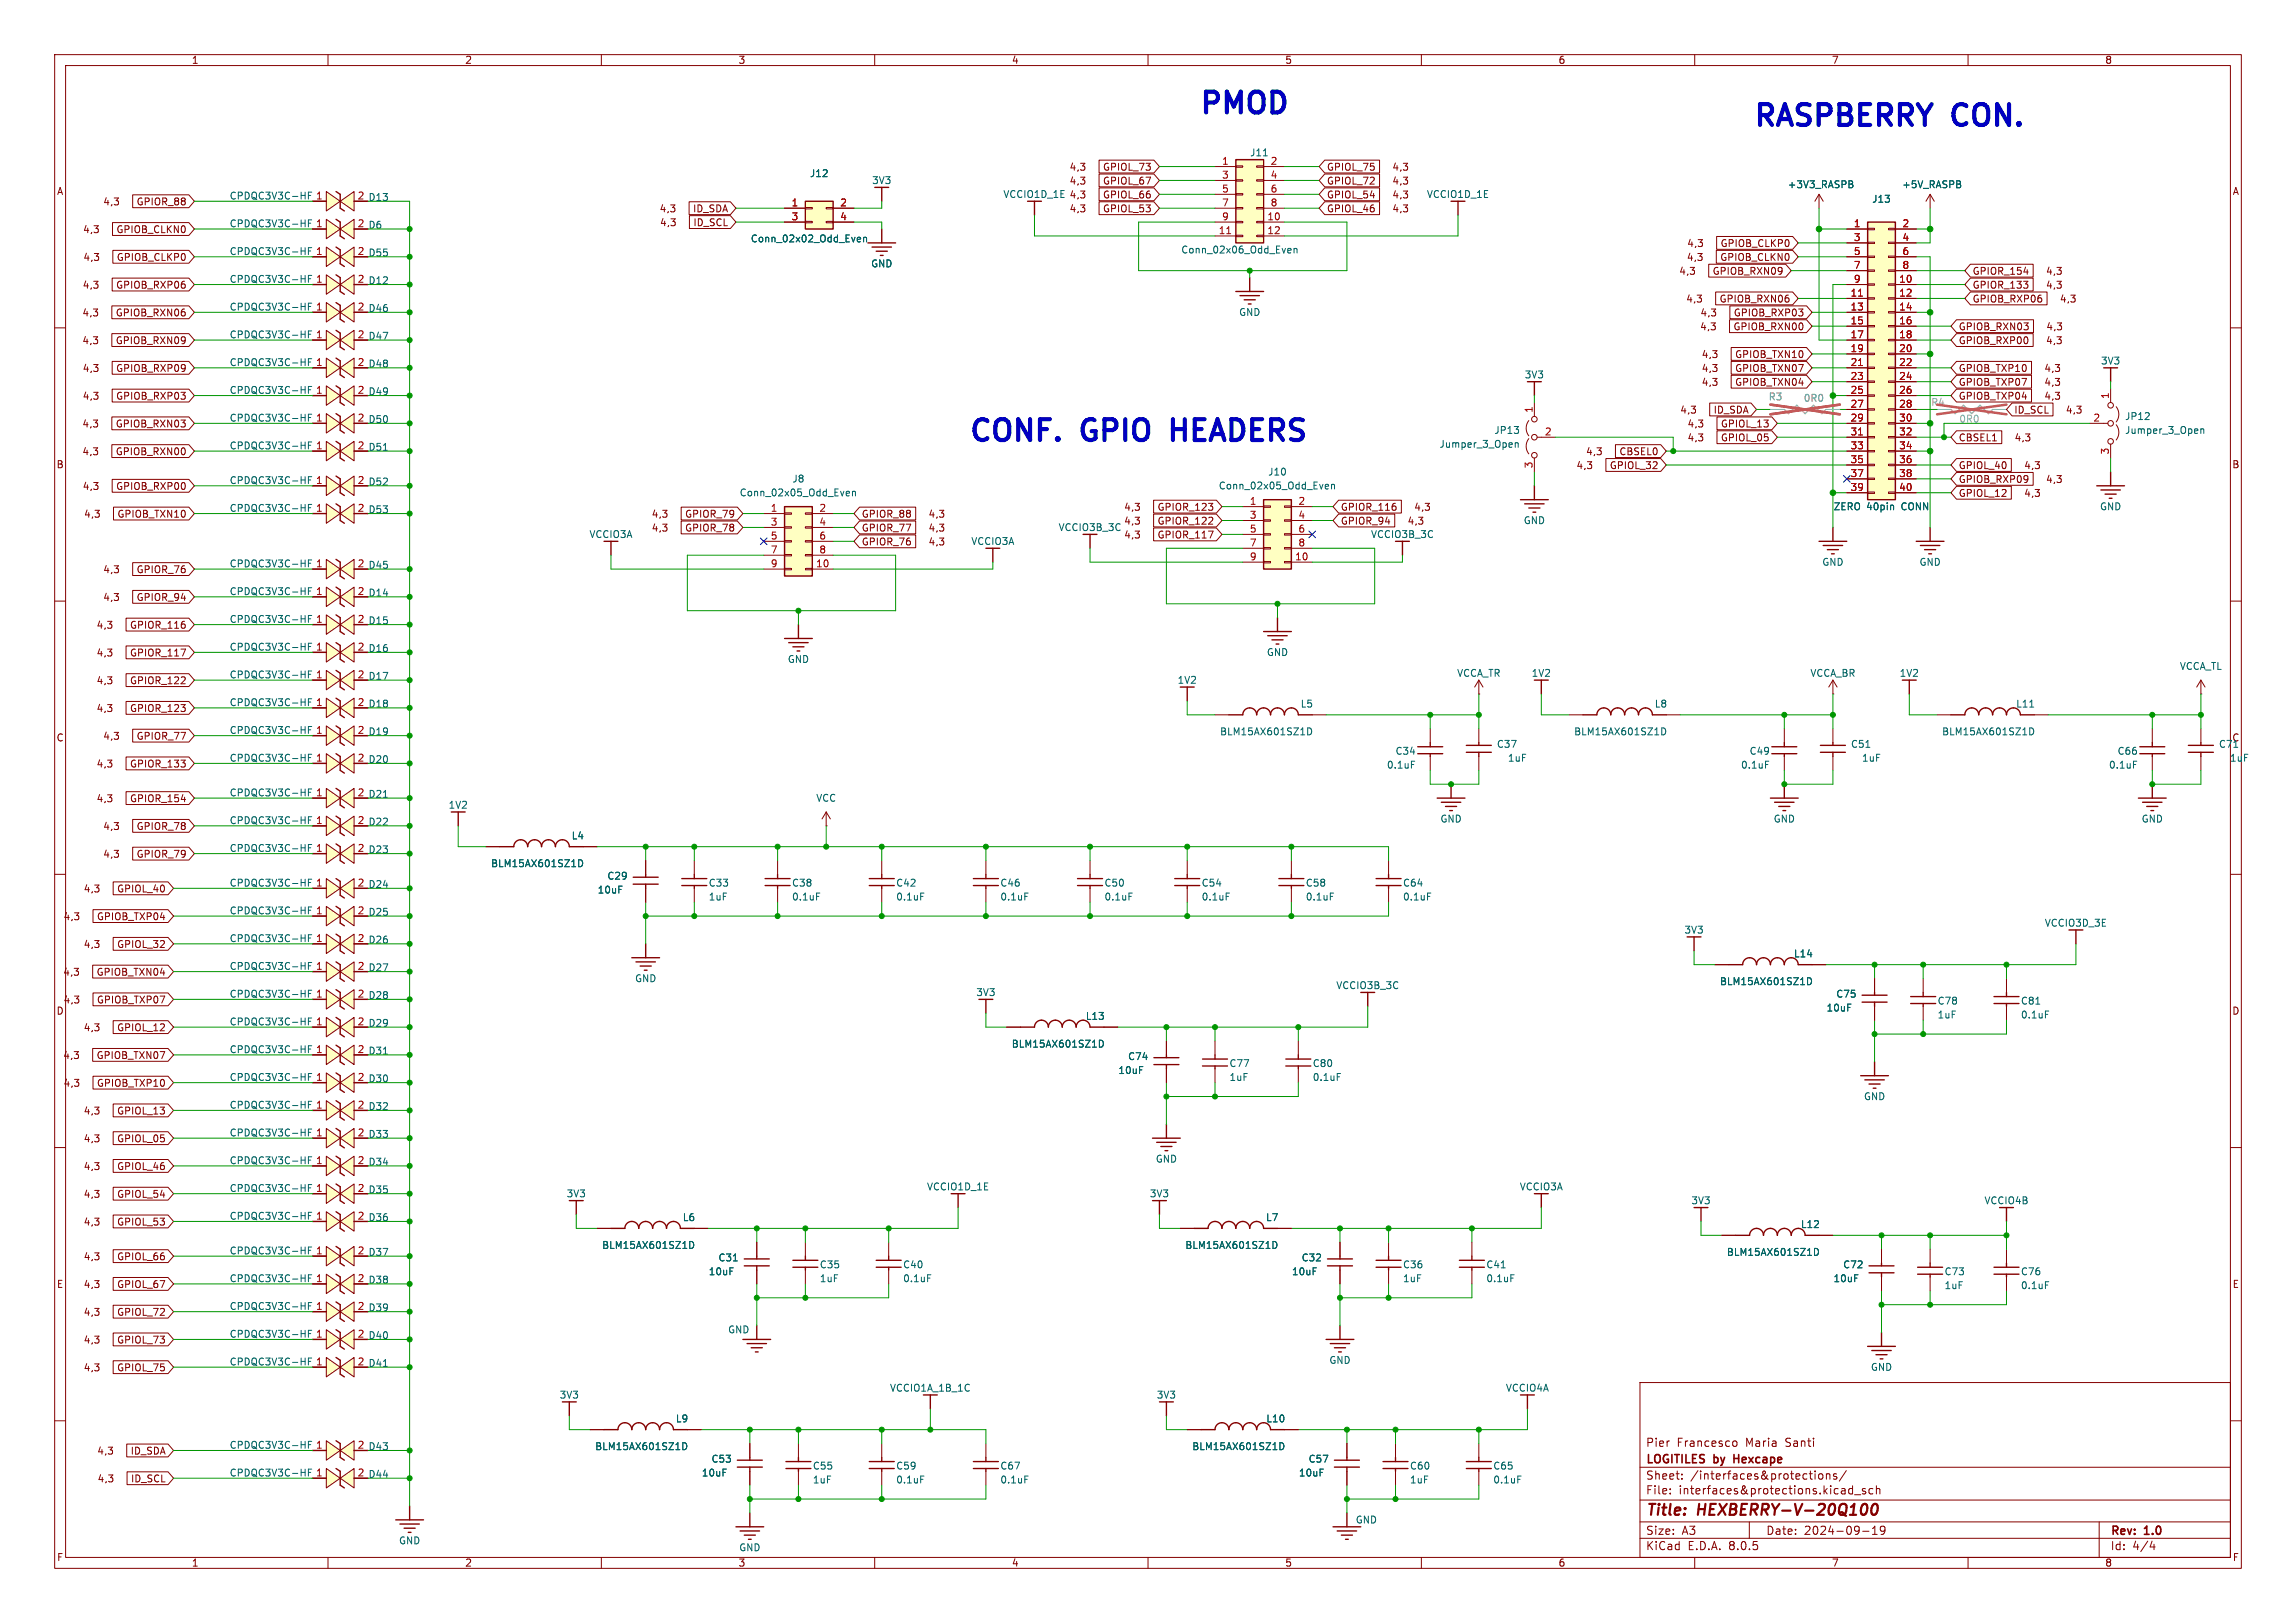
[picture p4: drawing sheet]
<svg xmlns="http://www.w3.org/2000/svg" width="420mm" height="297mm" viewBox="0 0 420 297" stroke-linecap="round" stroke-linejoin="round" font-family="sans-serif">
<defs><g id="words">
<g font-size="5.3" fill="#0000c2">
<text x="219.2" y="21.1">PMOD</text>
<text x="320.5" y="23.4">RASPBERRY</text>
<text x="357.6" y="23.4">CON.</text>
<text x="177" y="81">CONF.</text>
<text x="198.3" y="81">GPIO</text>
<text x="216.2" y="81">HEADERS</text>
</g>
<g font-size="2.8" fill="#840000">
<text x="301" y="277.9">Title:</text>
<text x="310.6" y="277.9">HEXBERRY-V-20Q100</text>
</g>
<g font-size="2.1" fill="#840000">
<text x="301" y="268.2">LOGITILES</text>
<text x="301" y="265">Pier</text>
<text x="306.7" y="265">Francesco</text>
<text x="313.6" y="268.2">by</text>
<text x="317.8" y="268.2">Hexcape</text>
<text x="319.4" y="265">Maria</text>
<text x="326.7" y="265">Santi</text>
<text x="301" y="273.7">File:</text>
<text x="301" y="271">Sheet:</text>
<text x="307.1" y="273.7">interfaces&amp;protections.kicad_sch</text>
<text x="309.2" y="271">/interfaces&amp;protections/</text>
<text x="301" y="281.1">Size:</text>
<text x="307.6" y="281.1">A3</text>
<text x="323" y="281.1">Date:</text>
<text x="330" y="281.1">2024-09-19</text>
<text x="386" y="281.3">Rev:</text>
<text x="392.4" y="281.3">1.0</text>
<text x="301" y="283.9">KiCad</text>
<text x="308.7" y="283.9">E.D.A.</text>
<text x="316.3" y="283.9">8.0.5</text>
<text x="386" y="283.9">Id:</text>
<text x="390.1" y="283.9">4/4</text>
</g>
<g font-size="1.8" fill="#840000">
<text x="35" y="11.9">1</text>
<text x="85" y="11.9">2</text>
<text x="135" y="11.9">3</text>
<text x="185" y="11.9">4</text>
<text x="235" y="11.9">5</text>
<text x="285" y="11.9">6</text>
<text x="335" y="11.9">7</text>
<text x="385" y="11.9">8</text>
<text x="10.3" y="35.9">A</text>
<text x="195.6" y="34">4,3</text>
<text x="195.6" y="31.4">4,3</text>
<text x="201.7" y="34">GPIOL_67</text>
<text x="201.7" y="31.4">GPIOL_73</text>
<text x="242.6" y="34">GPIOL_72</text>
<text x="242.6" y="31.4">GPIOL_75</text>
<text x="254.6" y="34">4,3</text>
<text x="254.6" y="31.4">4,3</text>
<text x="408.3" y="35.9">A</text>
<text x="18.8" y="37.8">4,3</text>
<text x="24.9" y="37.8">GPIOR_88</text>
<text x="120.6" y="39.1">4,3</text>
<text x="120.6" y="41.6">4,3</text>
<text x="126.7" y="39.1">ID_SDA</text>
<text x="126.7" y="41.6">ID_SCL</text>
<text x="183.4" y="36.4">VCCIO1D_1E 4,3</text>
<text x="195.6" y="39.1">4,3</text>
<text x="201.7" y="39.1">GPIOL_53</text>
<text x="201.7" y="36.5">GPIOL_66</text>
<text x="242.6" y="39.1">GPIOL_46</text>
<text x="242.6" y="36.5">GPIOL_54</text>
<text x="254.6" y="39.1">4,3</text>
<text x="254.6" y="36.5">4,3</text>
<text x="15.1" y="42.9">4,3</text>
<text x="15.2" y="47.9">4,3</text>
<text x="21.2" y="42.9">GPIOB_CLKN0</text>
<text x="21.3" y="47.9">GPIOB_CLKP0</text>
<text x="308.5" y="47.9">4,3</text>
<text x="308.5" y="45.4">4,3</text>
<text x="314.6" y="47.9">GPIOB_CLKN0</text>
<text x="314.6" y="45.4">GPIOB_CLKP0</text>
<text x="15" y="53">4,3</text>
<text x="21.1" y="53">GPIOB_RXP06</text>
<text x="307.1" y="50.5">4,3</text>
<text x="313.2" y="50.5">GPIOB_RXN09</text>
<text x="360.7" y="50.5">GPIOR_154</text>
<text x="360.7" y="53">GPIOR_133</text>
<text x="374.2" y="50.5">4,3</text>
<text x="374.2" y="53">4,3</text>
<text x="15" y="58.1">4,3</text>
<text x="21.1" y="58.1">GPIOB_RXN06</text>
<text x="308.3" y="55.6">4,3</text>
<text x="310.9" y="58.1">4,3</text>
<text x="314.5" y="55.6">GPIOB_RXN06</text>
<text x="317.1" y="58.1">GPIOB_RXP03</text>
<text x="360.7" y="55.6">GPIOB_RXP06</text>
<text x="376.7" y="55.6">4,3</text>
<text x="15" y="63.2">4,3</text>
<text x="21.1" y="63.2">GPIOB_RXN09</text>
<text x="310.9" y="60.6">4,3</text>
<text x="311.2" y="65.7">4,3</text>
<text x="317" y="60.6">GPIOB_RXN00</text>
<text x="317.3" y="65.7">GPIOB_TXN10</text>
<text x="358.2" y="63.2">GPIOB_RXP00</text>
<text x="358.2" y="60.6">GPIOB_RXN03</text>
<text x="374.2" y="63.2">4,3</text>
<text x="374.2" y="60.6">4,3</text>
<text x="15" y="68.3">4,3</text>
<text x="21.1" y="68.3">GPIOB_RXP09</text>
<text x="311.2" y="68.3">4,3</text>
<text x="311.2" y="70.8">4,3</text>
<text x="317.3" y="68.3">GPIOB_TXN07</text>
<text x="317.3" y="70.8">GPIOB_TXN04</text>
<text x="358.2" y="68.3">GPIOB_TXP10</text>
<text x="358.2" y="70.8">GPIOB_TXP07</text>
<text x="373.9" y="68.3">4,3</text>
<text x="373.9" y="70.8">4,3</text>
<text x="15" y="73.3">4,3</text>
<text x="21.1" y="73.3">GPIOB_RXP03</text>
<text x="307.3" y="75.9">4,3</text>
<text x="313.4" y="75.9">ID_SDA</text>
<text x="358.2" y="73.3">GPIOB_TXP04</text>
<text x="368.4" y="75.9">ID_SCL</text>
<text x="373.9" y="73.3">4,3</text>
<text x="377.8" y="75.9">4,3</text>
<text x="15" y="78.4">4,3</text>
<text x="15" y="83.5">4,3</text>
<text x="21.1" y="78.4">GPIOB_RXN03</text>
<text x="21.1" y="83.5">GPIOB_RXN00</text>
<text x="290" y="83.5">4,3</text>
<text x="296.1" y="83.5">CBSEL0</text>
<text x="308.6" y="81">4,3</text>
<text x="308.6" y="78.4">4,3</text>
<text x="314.7" y="81">GPIOL_05</text>
<text x="314.7" y="78.4">GPIOL_13</text>
<text x="358.2" y="81">CBSEL1</text>
<text x="368.4" y="81">4,3</text>
<text x="10.3" y="85.9">B</text>
<text x="15" y="89.9">4,3</text>
<text x="21.1" y="89.9">GPIOB_RXP00</text>
<text x="288.3" y="86">4,3</text>
<text x="294.4" y="86">GPIOL_32</text>
<text x="358.2" y="86">GPIOL_40</text>
<text x="358.2" y="88.6">GPIOB_RXP09</text>
<text x="370.2" y="86">4,3</text>
<text x="374.2" y="88.6">4,3</text>
<text x="408.2" y="85.9">B</text>
<text x="15.3" y="94.9">4,3</text>
<text x="21.4" y="94.9">GPIOB_TXN10</text>
<text x="119.1" y="94.9">4,3</text>
<text x="125.2" y="94.9">GPIOR_79</text>
<text x="157.5" y="94.9">GPIOR_88</text>
<text x="169.8" y="94.9">4,3</text>
<text x="205.5" y="93.7">4,3</text>
<text x="211.6" y="93.7">GPIOR_123</text>
<text x="245.2" y="93.7">GPIOR_116</text>
<text x="258.6" y="93.7">4,3</text>
<text x="358.2" y="91.1">GPIOL_12</text>
<text x="370.2" y="91.1">4,3</text>
<text x="119.1" y="97.5">4,3</text>
<text x="125.2" y="97.5">GPIOR_78</text>
<text x="157.5" y="97.5">GPIOR_77</text>
<text x="157.5" y="100">GPIOR_76</text>
<text x="169.8" y="97.5">4,3</text>
<text x="169.8" y="100">4,3</text>
<text x="205.5" y="96.2">4,3</text>
<text x="205.5" y="98.7">4,3</text>
<text x="211.6" y="96.2">GPIOR_122</text>
<text x="211.6" y="98.7">GPIOR_117</text>
<text x="245.2" y="96.2">GPIOR_94</text>
<text x="257.4" y="96.2">4,3</text>
<text x="18.8" y="105.1">4,3</text>
<text x="24.9" y="105.1">GPIOR_76</text>
<text x="18.8" y="110.2">4,3</text>
<text x="24.9" y="110.2">GPIOR_94</text>
<text x="17.6" y="115.3">4,3</text>
<text x="23.7" y="115.3">GPIOR_116</text>
<text x="17.6" y="125.4">4,3</text>
<text x="17.6" y="120.3">4,3</text>
<text x="23.7" y="125.4">GPIOR_122</text>
<text x="23.7" y="120.3">GPIOR_117</text>
<text x="17.6" y="130.5">4,3</text>
<text x="23.7" y="130.5">GPIOR_123</text>
<text x="10.3" y="135.9">C</text>
<text x="18.8" y="135.6">4,3</text>
<text x="24.9" y="135.6">GPIOR_77</text>
<text x="17.6" y="140.7">4,3</text>
<text x="23.7" y="140.7">GPIOR_133</text>
<text x="17.6" y="147">4,3</text>
<text x="23.7" y="147">GPIOR_154</text>
<text x="18.8" y="152.1">4,3</text>
<text x="24.9" y="152.1">GPIOR_78</text>
<text x="18.8" y="157.2">4,3</text>
<text x="24.9" y="157.2">GPIOR_79</text>
<text x="15.2" y="163.5">4,3</text>
<text x="21.3" y="163.5">GPIOL_40</text>
<text x="11.5" y="168.6">4,3</text>
<text x="15.2" y="173.7">4,3</text>
<text x="17.6" y="168.6">GPIOB_TXP04</text>
<text x="21.3" y="173.7">GPIOL_32</text>
<text x="11.5" y="178.8">4,3</text>
<text x="17.6" y="178.8">GPIOB_TXN04</text>
<text x="10.3" y="185.9">D</text>
<text x="11.5" y="183.8">4,3</text>
<text x="17.6" y="183.8">GPIOB_TXP07</text>
<text x="408.2" y="185.9">D</text>
<text x="15.2" y="188.9">4,3</text>
<text x="21.3" y="188.9">GPIOL_12</text>
<text x="11.5" y="194">4,3</text>
<text x="17.6" y="194">GPIOB_TXN07</text>
<text x="11.5" y="199.1">4,3</text>
<text x="17.6" y="199.1">GPIOB_TXP10</text>
<text x="15.2" y="204.2">4,3</text>
<text x="15.2" y="209.2">4,3</text>
<text x="21.3" y="204.2">GPIOL_13</text>
<text x="21.3" y="209.2">GPIOL_05</text>
<text x="15.2" y="214.3">4,3</text>
<text x="21.3" y="214.3">GPIOL_46</text>
<text x="15.2" y="219.4">4,3</text>
<text x="21.3" y="219.4">GPIOL_54</text>
<text x="15.2" y="224.5">4,3</text>
<text x="21.3" y="224.5">GPIOL_53</text>
<text x="15.2" y="230.8">4,3</text>
<text x="21.3" y="230.8">GPIOL_66</text>
<text x="10.3" y="235.9">E</text>
<text x="15.2" y="235.9">4,3</text>
<text x="21.3" y="235.9">GPIOL_67</text>
<text x="408.3" y="235.9">E</text>
<text x="15.2" y="241">4,3</text>
<text x="21.3" y="241">GPIOL_72</text>
<text x="15.2" y="246.1">4,3</text>
<text x="15.2" y="251.1">4,3</text>
<text x="21.3" y="246.1">GPIOL_73</text>
<text x="21.3" y="251.1">GPIOL_75</text>
<text x="17.7" y="266.4">4,3</text>
<text x="23.8" y="266.4">ID_SDA</text>
<text x="17.8" y="271.5">4,3</text>
<text x="23.9" y="271.5">ID_SCL</text>
<text x="10.3" y="285.9">F</text>
<text x="35" y="286.9">1</text>
<text x="85" y="286.9">2</text>
<text x="135" y="286.9">3</text>
<text x="185" y="286.9">4</text>
<text x="235" y="286.9">5</text>
<text x="285" y="286.9">6</text>
<text x="335" y="286.9">7</text>
<text x="385" y="286.9">8</text>
<text x="408.3" y="285.9">F</text>
</g>
<g font-size="1.8" fill="#006464">
<text x="228.6" y="28.8">J11</text>
<text x="148.1" y="32.6">J12</text>
<text x="159.4" y="33.9">3V3</text>
<text x="326.9" y="34.6">+3V3_RASPB</text>
<text x="347.9" y="34.6">+5V_RASPB</text>
<text x="41.9" y="36.7">CPDQC3V3C-HF</text>
<text x="41.9" y="41.8">CPDQC3V3C-HF</text>
<text x="65.3" y="36.6">2 D13</text>
<text x="65.3" y="41.7">2 D6</text>
<text x="260.9" y="36.4">VCCIO1D_1E</text>
<text x="342.4" y="37.3">J13</text>
<text x="41.9" y="46.9">CPDQC3V3C-HF</text>
<text x="65.3" y="46.7">2 D55</text>
<text x="137.2" y="44.6">Conn_02x02_Odd_Even</text>
<text x="216" y="46.6">Conn_02x06_Odd_Even</text>
<text x="41.9" y="52">CPDQC3V3C-HF</text>
<text x="65.3" y="51.8">2 D12</text>
<text x="159.3" y="49.1">GND</text>
<text x="41.9" y="57">CPDQC3V3C-HF</text>
<text x="65.3" y="56.9">2 D46</text>
<text x="226.6" y="58">GND</text>
<text x="41.9" y="62.1">CPDQC3V3C-HF</text>
<text x="65.3" y="62">2 D47</text>
<text x="41.9" y="67.2">CPDQC3V3C-HF</text>
<text x="65.3" y="67.1">2 D48</text>
<text x="278.8" y="69.4">3V3</text>
<text x="384.2" y="66.9">3V3</text>
<text x="41.9" y="77.4">CPDQC3V3C-HF</text>
<text x="41.9" y="72.3">CPDQC3V3C-HF</text>
<text x="65.3" y="77.2">2 D50</text>
<text x="65.3" y="72.1">2 D49</text>
<text x="388.6" y="77.1">JP12</text>
<text x="41.9" y="82.4">CPDQC3V3C-HF</text>
<text x="65.3" y="82.3">2 D51</text>
<text x="263.2" y="82.1">Jumper_3_Open</text>
<text x="273.3" y="79.6">JP13</text>
<text x="388.6" y="79.6">Jumper_3_Open</text>
<text x="41.9" y="88.8">CPDQC3V3C-HF</text>
<text x="65.3" y="88.6">2 D52</text>
<text x="144.9" y="88.5">J8</text>
<text x="222.8" y="89.8">Conn_02x05_Odd_Even</text>
<text x="231.9" y="87.2">J10</text>
<text x="41.9" y="93.9">CPDQC3V3C-HF</text>
<text x="65.3" y="93.7">2 D53</text>
<text x="135.2" y="91">Conn_02x05_Odd_Even</text>
<text x="335.3" y="93.6">ZERO 40pin</text>
<text x="348" y="93.6">CONN</text>
<text x="384" y="93.6">GND</text>
<text x="107.7" y="98.7">VCCIO3A</text>
<text x="177.6" y="99.9">VCCIO3A</text>
<text x="193.5" y="97.4">VCCIO3B_3C</text>
<text x="250.7" y="98.7">VCCIO3B_3C</text>
<text x="278.6" y="96.1">GND</text>
<text x="41.9" y="104">CPDQC3V3C-HF</text>
<text x="65.3" y="103.9">2 D45</text>
<text x="333.2" y="103.7">GND</text>
<text x="351" y="103.7">GND</text>
<text x="41.9" y="109.1">CPDQC3V3C-HF</text>
<text x="65.3" y="109">2 D14</text>
<text x="41.9" y="114.2">CPDQC3V3C-HF</text>
<text x="41.9" y="119.3">CPDQC3V3C-HF</text>
<text x="65.3" y="114">2 D15</text>
<text x="65.3" y="119.1">2 D16</text>
<text x="41.9" y="124.3">CPDQC3V3C-HF</text>
<text x="65.3" y="124.2">2 D17</text>
<text x="144" y="121.5">GND</text>
<text x="215.3" y="125.3">1V2</text>
<text x="231.6" y="120.2">GND</text>
<text x="266.4" y="124.1">VCCA_TR</text>
<text x="280.1" y="124.1">1V2</text>
<text x="331.1" y="124.1">VCCA_BR</text>
<text x="347.4" y="124.1">1V2</text>
<text x="398.6" y="122.8">VCCA_TL</text>
<text x="41.9" y="129.4">CPDQC3V3C-HF</text>
<text x="65.3" y="129.3">2 D18</text>
<text x="237.8" y="129.7">L5</text>
<text x="302.6" y="129.7">L8</text>
<text x="368.7" y="129.7">L11</text>
<text x="41.9" y="134.5">CPDQC3V3C-HF</text>
<text x="65.3" y="134.4">2 D19</text>
<text x="223.1" y="134.8">BLM15AX601SZ1D</text>
<text x="273.7" y="137">C37</text>
<text x="287.8" y="134.8">BLM15AX601SZ1D</text>
<text x="338.5" y="137">C51</text>
<text x="355.2" y="134.8">BLM15AX601SZ1D</text>
<text x="405.8" y="137">C71</text>
<text x="408.2" y="135.9">C</text>
<text x="41.9" y="139.6">CPDQC3V3C-HF</text>
<text x="65.3" y="139.4">2 D20</text>
<text x="253.6" y="140.9">0.1uF</text>
<text x="255.2" y="138.3">C34</text>
<text x="275.7" y="139.6">1uF</text>
<text x="318.4" y="140.9">0.1uF</text>
<text x="319.9" y="138.3">C49</text>
<text x="340.5" y="139.6">1uF</text>
<text x="385.7" y="140.9">0.1uF</text>
<text x="387.3" y="138.3">C66</text>
<text x="407.8" y="139.6">1uF</text>
<text x="41.9" y="145.9">CPDQC3V3C-HF</text>
<text x="65.3" y="145.8">2 D21</text>
<text x="82" y="148.2">1V2</text>
<text x="149.2" y="146.9">VCC</text>
<text x="41.9" y="151">CPDQC3V3C-HF</text>
<text x="65.3" y="150.9">2 D22</text>
<text x="65.3" y="156">2 D23</text>
<text x="104.5" y="153.8">L4</text>
<text x="263.4" y="150.7">GND</text>
<text x="324.4" y="150.7">GND</text>
<text x="391.7" y="150.7">GND</text>
<text x="41.9" y="156.1">CPDQC3V3C-HF</text>
<text x="89.7" y="158.9">BLM15AX601SZ1D</text>
<text x="111" y="161.2">C29</text>
<text x="41.9" y="162.4">CPDQC3V3C-HF</text>
<text x="41.9" y="167.5">CPDQC3V3C-HF</text>
<text x="65.3" y="162.3">2 D24</text>
<text x="65.3" y="167.4">2 D25</text>
<text x="109.2" y="163.7">10uF</text>
<text x="129.5" y="165">1uF</text>
<text x="129.5" y="162.4">C33</text>
<text x="144.8" y="162.4">C38</text>
<text x="144.8" y="165">0.1uF</text>
<text x="163.8" y="162.4">C42</text>
<text x="163.8" y="165">0.1uF</text>
<text x="182.9" y="162.4">C46</text>
<text x="182.9" y="165">0.1uF</text>
<text x="201.9" y="162.4">C50</text>
<text x="201.9" y="165">0.1uF</text>
<text x="219.7" y="162.4">C54</text>
<text x="219.7" y="165">0.1uF</text>
<text x="238.8" y="162.4">C58</text>
<text x="238.8" y="165">0.1uF</text>
<text x="256.6" y="162.4">C64</text>
<text x="256.6" y="165">0.1uF</text>
<text x="41.9" y="172.6">CPDQC3V3C-HF</text>
<text x="65.3" y="172.5">2 D26</text>
<text x="308" y="171">3V3</text>
<text x="373.9" y="169.8">VCCIO3D_3E</text>
<text x="41.9" y="177.7">CPDQC3V3C-HF</text>
<text x="65.3" y="177.5">2 D27</text>
<text x="116.1" y="179.9">GND</text>
<text x="328.1" y="175.4">L14</text>
<text x="41.9" y="182.8">CPDQC3V3C-HF</text>
<text x="65.3" y="182.6">2 D28</text>
<text x="178.5" y="182.5">3V3</text>
<text x="244.3" y="181.2">VCCIO3B_3C</text>
<text x="314.5" y="180.5">BLM15AX601SZ1D</text>
<text x="334" y="185.3">10uF</text>
<text x="335.8" y="182.8">C75</text>
<text x="354.3" y="184">C78</text>
<text x="369.6" y="184">C81</text>
<text x="41.9" y="187.8">CPDQC3V3C-HF</text>
<text x="65.3" y="187.7">2 D29</text>
<text x="185" y="191.9">BLM15AX601SZ1D</text>
<text x="198.5" y="186.8">L13</text>
<text x="354.3" y="186.6">1uF</text>
<text x="369.6" y="186.6">0.1uF</text>
<text x="41.9" y="192.9">CPDQC3V3C-HF</text>
<text x="65.3" y="197.9">2 D30</text>
<text x="65.3" y="192.8">2 D31</text>
<text x="204.5" y="196.7">10uF</text>
<text x="206.3" y="194.2">C74</text>
<text x="224.8" y="195.5">C77</text>
<text x="240" y="195.5">C80</text>
<text x="41.9" y="198">CPDQC3V3C-HF</text>
<text x="41.9" y="203.1">CPDQC3V3C-HF</text>
<text x="65.3" y="202.9">2 D32</text>
<text x="224.8" y="198">1uF</text>
<text x="240" y="198">0.1uF</text>
<text x="340.9" y="201.5">GND</text>
<text x="41.9" y="208.2">CPDQC3V3C-HF</text>
<text x="65.3" y="208">2 D33</text>
<text x="41.9" y="213.2">CPDQC3V3C-HF</text>
<text x="65.3" y="213.1">2 D34</text>
<text x="211.3" y="213">GND</text>
<text x="41.9" y="218.3">CPDQC3V3C-HF</text>
<text x="65.3" y="218.2">2 D35</text>
<text x="103.6" y="219.3">3V3</text>
<text x="169.5" y="218">VCCIO1D_1E</text>
<text x="210.2" y="219.3">3V3</text>
<text x="277.9" y="218">VCCIO3A</text>
<text x="309.3" y="220.6">3V3</text>
<text x="362.9" y="220.6">VCCIO4B</text>
<text x="41.9" y="223.4">CPDQC3V3C-HF</text>
<text x="65.3" y="223.3">2 D36</text>
<text x="124.8" y="223.7">L6</text>
<text x="231.5" y="223.7">L7</text>
<text x="329.3" y="224.9">L12</text>
<text x="41.9" y="229.8">CPDQC3V3C-HF</text>
<text x="65.3" y="229.6">2 D37</text>
<text x="110" y="228.7">BLM15AX601SZ1D</text>
<text x="129.5" y="233.6">10uF</text>
<text x="131.3" y="231">C31</text>
<text x="149.9" y="232.3">C35</text>
<text x="165.1" y="232.3">C40</text>
<text x="216.7" y="228.7">BLM15AX601SZ1D</text>
<text x="236.2" y="233.6">10uF</text>
<text x="238" y="231">C32</text>
<text x="256.6" y="232.3">C36</text>
<text x="271.8" y="232.3">C41</text>
<text x="315.8" y="230">BLM15AX601SZ1D</text>
<text x="337.1" y="232.3">C72</text>
<text x="355.6" y="233.6">C73</text>
<text x="369.6" y="233.6">C76</text>
<text x="41.9" y="239.9">CPDQC3V3C-HF</text>
<text x="41.9" y="234.8">CPDQC3V3C-HF</text>
<text x="65.3" y="239.8">2 D39</text>
<text x="65.3" y="234.7">2 D38</text>
<text x="149.9" y="234.8">1uF</text>
<text x="165.1" y="234.8">0.1uF</text>
<text x="256.6" y="234.8">1uF</text>
<text x="271.8" y="234.8">0.1uF</text>
<text x="335.3" y="234.8">10uF</text>
<text x="355.6" y="236.1">1uF</text>
<text x="369.6" y="236.1">0.1uF</text>
<text x="41.9" y="245">CPDQC3V3C-HF</text>
<text x="65.3" y="244.9">2 D40</text>
<text x="133.1" y="244.2">GND</text>
<text x="41.9" y="250.1">CPDQC3V3C-HF</text>
<text x="65.3" y="249.9">2 D41</text>
<text x="243.1" y="249.8">GND</text>
<text x="342.1" y="251.1">GND</text>
<text x="102.3" y="256.1">3V3</text>
<text x="162.7" y="254.9">VCCIO1A_1B_1C</text>
<text x="211.5" y="256.1">3V3</text>
<text x="275.4" y="254.9">VCCIO4A</text>
<text x="123.5" y="260.5">L9</text>
<text x="231.5" y="260.5">L10</text>
<text x="41.9" y="265.3">CPDQC3V3C-HF</text>
<text x="65.3" y="265.2">2 D43</text>
<text x="108.8" y="265.6">BLM15AX601SZ1D</text>
<text x="130.1" y="267.9">C53</text>
<text x="148.6" y="269.1">C55</text>
<text x="163.8" y="269.1">C59</text>
<text x="182.9" y="269.1">C67</text>
<text x="218" y="265.6">BLM15AX601SZ1D</text>
<text x="239.3" y="267.9">C57</text>
<text x="257.8" y="269.1">C60</text>
<text x="273.1" y="269.1">C65</text>
<text x="41.9" y="270.4">CPDQC3V3C-HF</text>
<text x="65.3" y="270.3">2 D44</text>
<text x="128.3" y="270.4">10uF</text>
<text x="148.6" y="271.7">1uF</text>
<text x="163.8" y="271.7">0.1uF</text>
<text x="182.9" y="271.7">0.1uF</text>
<text x="237.5" y="270.4">10uF</text>
<text x="257.8" y="271.7">1uF</text>
<text x="273.1" y="271.7">0.1uF</text>
<text x="247.9" y="279">GND</text>
<text x="72.9" y="282.8">GND</text>
<text x="135.1" y="284.1">GND</text>
</g>
<g font-size="1.8" fill="#a90000">
<text x="223.4" y="30.2">1</text>
<text x="223.4" y="32.8">3</text>
<text x="223.4" y="35.3">5</text>
<text x="232.3" y="30.2">2</text>
<text x="232.3" y="32.8">4</text>
<text x="232.3" y="35.3">6</text>
<text x="57.7" y="36.6">1</text>
<text x="57.7" y="41.7">1</text>
<text x="144.7" y="37.8">1</text>
<text x="144.7" y="40.4">3</text>
<text x="153.6" y="37.8">2</text>
<text x="153.6" y="40.4">4</text>
<text x="223.4" y="37.8">7</text>
<text x="223.4" y="40.4">9</text>
<text x="231.7" y="40.4">10</text>
<text x="232.3" y="37.8">8</text>
<text x="339" y="41.7">1</text>
<text x="347.9" y="41.7">2</text>
<text x="57.7" y="46.7">1</text>
<text x="222.8" y="42.9">11</text>
<text x="231.7" y="42.9">12</text>
<text x="339" y="44.2">3</text>
<text x="339" y="46.7">5</text>
<text x="347.9" y="44.2">4</text>
<text x="347.9" y="46.7">6</text>
<text x="57.7" y="51.8">1</text>
<text x="339" y="49.3">7</text>
<text x="339" y="51.8">9</text>
<text x="347.3" y="51.8">10</text>
<text x="347.9" y="49.3">8</text>
<text x="57.7" y="56.9">1</text>
<text x="338.4" y="54.4">11</text>
<text x="338.4" y="56.9">13</text>
<text x="338.4" y="59.4">15</text>
<text x="347.3" y="54.4">12</text>
<text x="347.3" y="56.9">14</text>
<text x="347.3" y="59.4">16</text>
<text x="57.7" y="62">1</text>
<text x="338.4" y="62">17</text>
<text x="338.4" y="64.5">19</text>
<text x="347.3" y="62">18</text>
<text x="347.3" y="64.5">20</text>
<text x="57.7" y="67.1">1</text>
<text x="338.4" y="67.1">21</text>
<text x="338.4" y="69.6">23</text>
<text x="347.3" y="67.1">22</text>
<text x="347.3" y="69.6">24</text>
<text x="57.7" y="77.2">1</text>
<text x="57.7" y="72.1">1</text>
<text x="280.4" y="75.6" transform="rotate(-90 280.4 75.6)">1</text>
<text x="338.4" y="72.1">25</text>
<text x="338.4" y="74.7">27</text>
<text x="338.4" y="77.2">29</text>
<text x="347.3" y="72.1">26</text>
<text x="347.3" y="74.7">28</text>
<text x="347.3" y="77.2">30</text>
<text x="382.8" y="77.2">2</text>
<text x="385.8" y="73.1" transform="rotate(-90 385.8 73.1)">1</text>
<text x="57.7" y="82.3">1</text>
<text x="282.5" y="79.8">2</text>
<text x="338.4" y="79.8">31</text>
<text x="338.4" y="82.3">33</text>
<text x="347.3" y="79.8">32</text>
<text x="347.3" y="82.3">34</text>
<text x="385.8" y="83.3" transform="rotate(-90 385.8 83.3)">3</text>
<text x="57.7" y="88.6">1</text>
<text x="280.4" y="85.8" transform="rotate(-90 280.4 85.8)">3</text>
<text x="338.4" y="84.8">35</text>
<text x="338.4" y="87.4">37</text>
<text x="338.4" y="89.9">39</text>
<text x="347.3" y="84.8">36</text>
<text x="347.3" y="87.4">38</text>
<text x="347.3" y="89.9">40</text>
<text x="57.7" y="93.7">1</text>
<text x="140.9" y="93.7">1</text>
<text x="149.8" y="93.7">2</text>
<text x="228.5" y="92.5">1</text>
<text x="228.5" y="95">3</text>
<text x="237.4" y="92.5">2</text>
<text x="237.4" y="95">4</text>
<text x="140.9" y="96.3">3</text>
<text x="140.9" y="98.8">5</text>
<text x="140.9" y="101.3">7</text>
<text x="149.8" y="96.3">4</text>
<text x="149.8" y="98.8">6</text>
<text x="149.8" y="101.3">8</text>
<text x="228.5" y="97.5">5</text>
<text x="228.5" y="100.1">7</text>
<text x="237.4" y="97.5">6</text>
<text x="237.4" y="100.1">8</text>
<text x="57.7" y="103.9">1</text>
<text x="140.9" y="103.9">9</text>
<text x="149.2" y="103.9">10</text>
<text x="228.5" y="102.6">9</text>
<text x="236.8" y="102.6">10</text>
<text x="57.7" y="109">1</text>
<text x="57.7" y="114">1</text>
<text x="57.7" y="119.1">1</text>
<text x="57.7" y="124.2">1</text>
<text x="57.7" y="129.3">1</text>
<text x="57.7" y="134.4">1</text>
<text x="57.7" y="139.4">1</text>
<text x="57.7" y="145.8">1</text>
<text x="57.7" y="150.9">1</text>
<text x="57.7" y="156">1</text>
<text x="57.7" y="162.3">1</text>
<text x="57.7" y="167.4">1</text>
<text x="57.7" y="172.5">1</text>
<text x="57.7" y="177.5">1</text>
<text x="57.7" y="182.6">1</text>
<text x="57.7" y="187.7">1</text>
<text x="57.7" y="197.9">1</text>
<text x="57.7" y="192.8">1</text>
<text x="57.7" y="202.9">1</text>
<text x="57.7" y="208">1</text>
<text x="57.7" y="213.1">1</text>
<text x="57.7" y="218.2">1</text>
<text x="57.7" y="223.3">1</text>
<text x="57.7" y="229.6">1</text>
<text x="57.7" y="239.8">1</text>
<text x="57.7" y="234.7">1</text>
<text x="57.7" y="244.9">1</text>
<text x="57.7" y="249.9">1</text>
<text x="57.7" y="265.2">1</text>
<text x="57.7" y="270.3">1</text>
</g>
<g font-size="1.8" fill="#989898">
<text x="323.4" y="73.5">R3</text>
<text x="329.9" y="73.7">0R0</text>
<text x="353.2" y="74.5">R4</text>
<text x="358.3" y="77.5">0R0</text>
</g>
</g></defs>
<g fill="none" stroke="#840000" stroke-width=".18">
<path d="M10 10h400v277h-400zM12 12h396v273h-396zM60 10v2M110 10v2M160 10v2M210 10v2M260 10v2M310 10v2M360 10v2M10 60h2M408 60h2M10 110h2"/>
<path d="M408 110h2M10 160h2M408 160h2M10 210h2M408 210h2M10 260h2M300 253h108v32h-108zM408 260h2M300 278.5h108M300 274.5h108M300 268.5h108M305.5 273.2v.2"/>
<path d="M305.5 272.5v.1M307.7 270.5v.2M307.7 269.8v.1M317.1 263.8l.3-.1 .3 .3v.4l-.1 .2h-.5M320 278.5v3M332 269.2v.1M332 269.7v1M332.8 269.8l.4-.1 .2 .3v.4l-.2 .3-.4-.1-.1-.2v-.4zM334.1 269.8l.2-.1 .4 .1v.9M334.1 269.7v1M335.9 269.8l-.3-.1-.2 .2v.2l.5 .2v.3h-.5M337.7 269.1l-1.3 1.9"/>
<path d="M338.2 273.1l.2 .3 .5-.1M338.9 271.9v1.5M338.9 272.5l-.5-.1-.2 .3M339.2 273.5h1.2M341.2 272.5l-.3-.1-.2 .2v.2l.5 .2v.3h-.5M342.5 279.7l.4-.4v1.5M342.6 272.5l-.4-.1-.3 .3v.4l.1 .2h.6M343.2 272.5l.2-.1 .4 .1 .1 .9M343.2 271.9v1.5M344.8 279.9l-.3 .3h-.3l-.3-.3 .2-.5 .4-.1 .2 .1a.99 .99 0 0 1-.3 1.4h-.3M384 278.5v6.5M60 285v2"/>
<path d="M110 285v2M160 285v2M210 285v2M260 285v2M300 281.5h108M310 285v2M340.7 280.2h1.2M342.5 280.8h.9M360 285v2M393.7 282l-.4 1.1h.9M394 282.6v1"/>
</g>
<path d="M340.8 275.3a.44 .44 0 0 1 .7 .3 1.15 1.15 0 0 1-.7 1.6M342.6 275.4a.46 .46 0 0 1 .5-.2 .46 .46 0 0 1 .3 .4 1.15 1.15 0 0 1-.7 1.6l-.2-.1a1.53 1.53 0 0 1 .1-1.7z" fill="none" stroke="#840000" stroke-width=".4"/>
<path d="M317.2 266.2v1.5M317.2 266.9h.8" fill="none" stroke="#840000" stroke-width=".3"/>
<path d="M104.1 256.5v2.6" fill="none" stroke="#840000" stroke-width=".25"/>
<g fill="#ffffc2">
<path d="M59.7 112.5l2.5 1.8-2.5 1.8z"/>
<path d="M62.2 114.3l2.6-1.8v3.6z"/>
</g>
<path d="M57.1 114.3h2.6M61.5 112.5l.7 .5v2.6l.8 .5" fill="none" stroke="#840000" stroke-width=".25"/>
<path d="M57.1 114.3h2.6M59.7 112.5l2.5 1.8-2.5 1.8zM62.2 114.3l2.6-1.8v3.6z" fill="none" stroke="#840000" stroke-width=".18"/>
<path d="M56.4 113.2h.4M57 112.6h-.6v1.3" fill="none" stroke="#006464" stroke-width=".18"/>
<g fill="#ffffc2">
<path d="M59.7 117.6l2.5 1.8-2.5 1.8z"/>
<path d="M62.2 119.4l2.6-1.8v3.6z"/>
</g>
<path d="M57.1 119.4h2.6M61.5 117.6l.7 .5v2.6l.8 .5" fill="none" stroke="#840000" stroke-width=".25"/>
<path d="M57.1 119.4h2.6M59.7 117.6l2.5 1.8-2.5 1.8zM62.2 119.4l2.6-1.8v3.6z" fill="none" stroke="#840000" stroke-width=".18"/>
<path d="M56.4 118.3h.4M57 117.7h-.6v1.3" fill="none" stroke="#006464" stroke-width=".18"/>
<g fill="#ffffc2">
<path d="M59.7 87.1l2.5 1.8-2.5 1.8z"/>
<path d="M62.2 88.9l2.6-1.8v3.6z"/>
</g>
<path d="M57.1 88.9h2.6M61.5 87.1l.7 .5v2.6l.8 .5" fill="none" stroke="#840000" stroke-width=".25"/>
<path d="M57.1 88.9h2.6M59.7 87.1l2.5 1.8-2.5 1.8zM62.2 88.9l2.6-1.8v3.6z" fill="none" stroke="#840000" stroke-width=".18"/>
<path d="M56.4 87.8h.4M57 87.2h-.6v1.3" fill="none" stroke="#006464" stroke-width=".18"/>
<g fill="#ffffc2">
<path d="M59.7 75.7l2.5 1.8-2.5 1.7z"/>
<path d="M62.2 77.5l2.6-1.8v3.5z"/>
</g>
<path d="M57.1 77.5h2.6M61.5 75.7l.7 .5v2.5l.8 .5" fill="none" stroke="#840000" stroke-width=".25"/>
<path d="M57.1 77.5h2.6M59.7 75.7l2.5 1.8-2.5 1.7zM62.2 77.5l2.6-1.8v3.5z" fill="none" stroke="#840000" stroke-width=".18"/>
<path d="M56.4 76.4h.4M57 75.8h-.6v1.3" fill="none" stroke="#006464" stroke-width=".18"/>
<g fill="#ffffc2">
<path d="M59.7 80.8l2.5 1.8-2.5 1.7z"/>
<path d="M62.2 82.6l2.6-1.8v3.5z"/>
</g>
<path d="M57.1 82.6h2.6M61.5 80.8l.7 .5v2.5l.8 .5" fill="none" stroke="#840000" stroke-width=".25"/>
<path d="M57.1 82.6h2.6M59.7 80.8l2.5 1.8-2.5 1.7zM62.2 82.6l2.6-1.8v3.5z" fill="none" stroke="#840000" stroke-width=".18"/>
<path d="M56.4 81.5h.4M57 80.9h-.6v1.3M70.1 82.4h.8" fill="none" stroke="#006464" stroke-width=".18"/>
<g fill="#ffffc2">
<path d="M59.7 35.1l2.5 1.7-2.5 1.8z"/>
<path d="M62.2 36.8l2.6-1.7v3.5z"/>
</g>
<path d="M57.1 36.8h2.6M61.5 35.1l.7 .5v2.5l.8 .5M83.8 148.6v2.5M91.4 154.9h2.6a1.27 1.27 0 0 1 1.2-1.2 1.27 1.27 0 0 1 1.3 1.2 1.27 1.27 0 0 1 1.3-1.2 1.27 1.27 0 0 1 1.3 1.2 1.27 1.27 0 0 1 1.2-1.2 1.27 1.27 0 0 1 1.3 1.2 1.27 1.27 0 0 1 1.3-1.2 1.27 1.27 0 0 1 1.2 1.2h2.6M115.8 161.8h4.6M115.8 160.5h4.6M118.1 160v.5M118.1 161.8v.8M124.7 162.1h4.6M124.7 160.8h4.6M127 160v.8M127 162.1v.5" fill="none" stroke="#840000" stroke-width=".25"/>
<path d="M57.1 36.8h2.6M59.7 35.1l2.5 1.7-2.5 1.8zM62.2 36.8l2.6-1.7v3.5zM88.9 154.9h2.5M106.7 154.9h2.5M118.1 157.5v2.5M127 157.5v2.5M118.1 162.6v2.5M127 162.6v2.5" fill="none" stroke="#840000" stroke-width=".18"/>
<path d="M56.4 35.8h.4M57 35.2h-.6v1.2M105.9 157.3a.64 .64 0 0 1 .7 .7 .64 .64 0 0 1-.7 .6z" fill="none" stroke="#006464" stroke-width=".18"/>
<g fill="#ffffc2">
<path d="M59.7 149.4l2.5 1.7-2.5 1.8z"/>
<path d="M62.2 151.1l2.6-1.7v3.5z"/>
</g>
<path d="M57.1 151.1h2.6M61.5 149.4l.7 .5v2.5l.8 .5" fill="none" stroke="#840000" stroke-width=".25"/>
<path d="M57.1 151.1h2.6M59.7 149.4l2.5 1.7-2.5 1.8zM62.2 151.1l2.6-1.7v3.5z" fill="none" stroke="#840000" stroke-width=".18"/>
<path d="M56.4 150.1h.4M57 149.5h-.6v1.2" fill="none" stroke="#006464" stroke-width=".18"/>
<g fill="#ffffc2">
<path d="M59.7 216.7l2.5 1.7-2.5 1.8z"/>
<path d="M62.2 218.4l2.6-1.7v3.5z"/>
</g>
<path d="M57.1 218.4h2.6M61.5 216.7l.7 .5v2.5l.8 .5" fill="none" stroke="#840000" stroke-width=".25"/>
<path d="M57.1 218.4h2.6M59.7 216.7l2.5 1.7-2.5 1.8zM62.2 218.4l2.6-1.7v3.5z" fill="none" stroke="#840000" stroke-width=".18"/>
<path d="M56.4 217.4h.4M57 216.8h-.6v1.2" fill="none" stroke="#006464" stroke-width=".18"/>
<g fill="#ffffc2">
<path d="M59.7 221.7l2.5 1.8-2.5 1.8z"/>
<path d="M62.2 223.5l2.6-1.8v3.6z"/>
</g>
<path d="M105.4 219.7v2.5M57.1 223.5h2.6M61.5 221.7l.7 .5v2.6l.8 .5" fill="none" stroke="#840000" stroke-width=".25"/>
<path d="M57.1 223.5h2.6M59.7 221.7l2.5 1.8-2.5 1.8zM62.2 223.5l2.6-1.8v3.6z" fill="none" stroke="#840000" stroke-width=".18"/>
<path d="M56.4 222.5h.4M57 221.9h-.6v1.2" fill="none" stroke="#006464" stroke-width=".18"/>
<g fill="#ffffc2">
<path d="M59.7 122.7l2.5 1.8-2.5 1.7z"/>
<path d="M62.2 124.5l2.6-1.8v3.5z"/>
</g>
<g fill="none" stroke="#840000" stroke-width=".25">
<path d="M57.1 124.5h2.6M61.5 122.7l.7 .5v2.5l.8 .5M175.3 218.4v2.6M111.8 224.8h2.5a1.27 1.27 0 0 1 1.3-1.3 1.27 1.27 0 0 1 1.2 1.3 1.27 1.27 0 0 1 1.3-1.3 1.27 1.27 0 0 1 1.3 1.3 1.27 1.27 0 0 1 1.2-1.3 1.27 1.27 0 0 1 1.3 1.3 1.27 1.27 0 0 1 1.3-1.3 1.27 1.27 0 0 1 1.3 1.3h2.5M136.1 231.6h4.6M136.1 230.4h4.6M138.4 229.9v.5M138.4 231.6v.8M145 231.9h4.6M145 230.6h4.6M147.3 229.9v.7M147.3 231.9v.5"/>
<path d="M160.3 231.9h4.5M160.3 230.6h4.5M162.6 229.9v.7M162.6 231.9v.5M135.9 245.1h5.1M136.7 245.9h3.5M137.4 246.6h2M138.2 247.4h.5M138.4 242.6v2.5M170.2 255.3v2.5M72.4 278.1h5.1M73.2 278.9h3.5"/>
<path d="M73.9 279.7h2M74.9 275.6v2.5M110.5 261.6h2.5a1.27 1.27 0 0 1 1.3-1.3 1.27 1.27 0 0 1 1.3 1.3 1.27 1.27 0 0 1 1.2-1.3 1.27 1.27 0 0 1 1.3 1.3 1.27 1.27 0 0 1 1.3-1.3 1.27 1.27 0 0 1 1.2 1.3 1.27 1.27 0 0 1 1.3-1.3 1.27 1.27 0 0 1 1.3 1.3h2.5M134.6 279.4h5.1M134.9 268.5h4.5M134.9 267.2h4.5M137.2 266.7v.5M137.2 268.5v.7M137.2 276.9v2.5M143.8 268.7h4.5M143.8 267.5h4.5M146 266.7v.8"/>
<path d="M146 268.7v.5M159 268.7h4.6M159 267.5h4.6M161.3 266.7v.8M161.3 268.7v.5M178.1 268.7h4.5M178.1 267.5h4.5M180.3 266.7v.8M180.3 268.7v.5M74.7 280.4h.5M135.4 280.2h3.5M136.1 280.9h2.1"/>
<path d="M136.9 281.7h.5"/>
</g>
<g fill="none" stroke="#840000" stroke-width=".18">
<path d="M57.1 124.5h2.6M59.7 122.7l2.5 1.8-2.5 1.7zM62.2 124.5l2.6-1.8v3.5zM109.2 224.8h2.6M127 224.8h2.5M138.4 227.3v2.6M138.4 232.4v2.5M147.3 227.3v2.6M147.3 232.4v2.5M162.6 227.3v2.6M162.6 232.4v2.5M107.9 261.6h2.6"/>
<path d="M125.7 261.6h2.6M137.2 264.2v2.5M137.2 269.2v2.6M146 264.2v2.5M146 269.2v2.6M161.3 264.2v2.5M161.3 269.2v2.6M180.3 264.2v2.5M180.3 269.2v2.6"/>
</g>
<path d="M56.4 123.4h.4M57 122.8h-.6v1.3M126.2 227.2a.64 .64 0 0 1 .7 .6 .64 .64 0 0 1-.7 .7zM134.2 230.7h.7M169.7 233.3h.6M124.9 264a.64 .64 0 0 1 .7 .6 .64 .64 0 0 1-.7 .7zM168.4 270.1h.6M187.5 270.1h.6" fill="none" stroke="#006464" stroke-width=".18"/>
<g fill="#ffffc2">
<path d="M59.7 65.5l2.5 1.8-2.5 1.8z"/>
<path d="M62.2 67.3l2.6-1.8v3.6z"/>
</g>
<g fill="none" stroke="#840000" stroke-width=".25">
<path d="M57.1 67.3h2.6M61.5 65.5l.7 .5v2.6l.8 .5M242.8 231.6h4.6M242.8 230.4h4.6M245.1 229.9v.5M245.1 231.6v.8M251.7 231.9h4.6M251.7 230.6h4.6M254 229.9v.7M254 231.9v.5M213.4 256.5v2.6M242.6 245.1h5"/>
<path d="M243.3 245.9h3.6M244.1 246.6h2M244.9 247.4h.5M245.1 242.6v2.5M219.7 261.6h2.5a1.27 1.27 0 0 1 1.3-1.3 1.27 1.27 0 0 1 1.3 1.3 1.27 1.27 0 0 1 1.3-1.3 1.27 1.27 0 0 1 1.2 1.3 1.27 1.27 0 0 1 1.3-1.3 1.27 1.27 0 0 1 1.3 1.3 1.27 1.27 0 0 1 1.2-1.3 1.27 1.27 0 0 1 1.3 1.3h2.5"/>
</g>
<path d="M57.1 67.3h2.6M59.7 65.5l2.5 1.8-2.5 1.8zM62.2 67.3l2.6-1.8v3.6zM245.1 227.3v2.6M245.1 232.4v2.5M254 227.3v2.6M254 232.4v2.5M217.2 261.6h2.5M234.9 261.6h2.6" fill="none" stroke="#840000" stroke-width=".18"/>
<path d="M56.4 66.2h.4M57 65.6h-.6v1.3M234.1 264a.64 .64 0 0 1 .8 .6 .64 .64 0 0 1-.8 .7z" fill="none" stroke="#006464" stroke-width=".18"/>
<g fill="#ffffc2">
<path d="M59.7 132.8l2.5 1.8-2.5 1.8z"/>
<path d="M62.2 134.6l2.6-1.8v3.6z"/>
</g>
<path d="M57.1 134.6h2.6M61.5 132.8l.7 .6v2.5l.8 .5" fill="none" stroke="#840000" stroke-width=".25"/>
<path d="M57.1 134.6h2.6M59.7 132.8l2.5 1.8-2.5 1.8zM62.2 134.6l2.6-1.8v3.6z" fill="none" stroke="#840000" stroke-width=".18"/>
<path d="M56.4 133.6h.4M57 133h-.6v1.2" fill="none" stroke="#006464" stroke-width=".18"/>
<g fill="#ffffc2">
<path d="M59.7 127.8l2.5 1.7-2.5 1.8z"/>
<path d="M62.2 129.5l2.6-1.7v3.5z"/>
</g>
<path d="M57.1 129.5h2.6M61.5 127.8l.7 .5v2.5l.8 .5" fill="none" stroke="#840000" stroke-width=".25"/>
<path d="M57.1 129.5h2.6M59.7 127.8l2.5 1.7-2.5 1.8zM62.2 129.5l2.6-1.7v3.5z" fill="none" stroke="#840000" stroke-width=".18"/>
<path d="M56.4 128.5h.4M57 127.9h-.6v1.2" fill="none" stroke="#006464" stroke-width=".18"/>
<g fill="#ffffc2">
<path d="M59.7 144.3l2.5 1.8-2.5 1.7z"/>
<path d="M62.2 146.1l2.6-1.8v3.5z"/>
</g>
<path d="M57.1 146.1h2.6M61.5 144.3l.7 .5v2.5l.8 .5" fill="none" stroke="#840000" stroke-width=".25"/>
<path d="M57.1 146.1h2.6M59.7 144.3l2.5 1.8-2.5 1.7zM62.2 146.1l2.6-1.8v3.5z" fill="none" stroke="#840000" stroke-width=".18"/>
<path d="M56.4 145h.4M57 144.4h-.6v1.3M70.1 145.9h.8" fill="none" stroke="#006464" stroke-width=".18"/>
<g fill="#ffffc2">
<path d="M59.7 137.9l2.5 1.8-2.5 1.8z"/>
<path d="M62.2 139.7l2.6-1.8v3.6z"/>
</g>
<path d="M161.3 34.3v2.5M158.7 44.5h5.1M159.5 45.2h3.6M160.3 46h2M161 46.7h.5M161.3 41.9v2.6M111.8 99.1v2.5M57.1 139.7h2.6M61.5 137.9l.7 .5v2.6l.8 .5" fill="none" stroke="#840000" stroke-width=".25"/>
<path d="M57.1 139.7h2.6M59.7 137.9l2.5 1.8-2.5 1.8zM62.2 139.7l2.6-1.8v3.6z" fill="none" stroke="#840000" stroke-width=".18"/>
<path d="M56.4 138.6h.4M57 138h-.6v1.3" fill="none" stroke="#006464" stroke-width=".18"/>
<path d="M143.5 92.7h5.1v12.7h-5.1z" fill="#ffffc2"/>
<g fill="none" stroke="#840000" stroke-width=".18">
<path d="M139.7 94h3.8M139.7 96.5h3.8M139.7 99.1h3.8M143.5 98.9h1.3v.3h-1.3zM143.5 96.4h1.3v.2h-1.3zM143.5 93.9h1.3v.2h-1.3zM147.3 98.9h1.3v.3h-1.3zM147.3 96.4h1.3v.2h-1.3zM147.3 93.9h1.3v.2h-1.3zM148.6 94h3.8M148.6 96.5h3.8M148.6 99.1h3.8"/>
<path d="M139.7 104.1h3.8M139.7 101.6h3.8M143.5 104h1.3v.3h-1.3zM143.5 101.5h1.3v.2h-1.3zM147.3 104h1.3v.3h-1.3zM147.3 101.5h1.3v.2h-1.3zM148.6 104.1h3.8M148.6 101.6h3.8"/>
</g>
<path d="M143.5 92.7h5.1v12.7h-5.1z" fill="none" stroke="#840000" stroke-width=".25"/>
<path d="M155 89.9l.3 .1 .1 .2-.6 .1M155.3 90.7h-.3M155.9 90l.2-.1 .3 .1 .1 .7M155.9 89.9v.8" fill="none" stroke="#006464" stroke-width=".18"/>
<path d="M147.3 36.8h5.1v5.1h-5.1z" fill="#ffffc2"/>
<path d="M143.5 38.1h3.8M147.3 38h1.3v.2h-1.3zM151.1 38h1.3v.2h-1.3zM152.4 38.1h3.8M143.5 40.6h3.8M147.3 40.5h1.3v.3h-1.3zM151.1 40.5h1.3v.3h-1.3zM152.4 40.6h3.8M142.2 157.5v2.5M142.2 162.6v2.5" fill="none" stroke="#840000" stroke-width=".18"/>
<path d="M147.3 36.8h5.1v5.1h-5.1zM140 162.1h4.5M140 160.8h4.5M142.2 160v.8M142.2 162.1v.5" fill="none" stroke="#840000" stroke-width=".25"/>
<path d="M157 43.4l.4 .1v.2l-.6 .1M157.4 44.2l-.4 .1M158 43.5l.2-.1 .3 .1v.8M158 43.4v.9M149.4 163.4h.6" fill="none" stroke="#006464" stroke-width=".18"/>
<g fill="#ffffc2">
<path d="M59.7 70.6l2.5 1.8-2.5 1.8z"/>
<path d="M62.2 72.4l2.6-1.8v3.6z"/>
</g>
<path d="M57.1 72.4h2.6M61.5 70.6l.7 .5v2.6l.8 .5" fill="none" stroke="#840000" stroke-width=".25"/>
<path d="M57.1 72.4h2.6M59.7 70.6l2.5 1.8-2.5 1.8zM62.2 72.4l2.6-1.8v3.6z" fill="none" stroke="#840000" stroke-width=".18"/>
<path d="M56.4 71.3h.4M57 70.7h-.6v1.3" fill="none" stroke="#006464" stroke-width=".18"/>
<g fill="#ffffc2">
<path d="M59.7 60.5l2.5 1.7-2.5 1.8z"/>
<path d="M62.2 62.2l2.6-1.7v3.5z"/>
</g>
<path d="M57.1 62.2h2.6M61.5 60.5l.7 .5v2.5l.8 .5" fill="none" stroke="#840000" stroke-width=".25"/>
<path d="M57.1 62.2h2.6M59.7 60.5l2.5 1.7-2.5 1.8zM62.2 62.2l2.6-1.7v3.5z" fill="none" stroke="#840000" stroke-width=".18"/>
<path d="M56.4 61.2h.4M57 60.6h-.6v1.2" fill="none" stroke="#006464" stroke-width=".18"/>
<g fill="#ffffc2">
<path d="M59.7 40.1l2.5 1.8-2.5 1.8z"/>
<path d="M62.2 41.9l2.6-1.8v3.6z"/>
</g>
<path d="M57.1 41.9h2.6M61.5 40.1l.7 .5v2.6l.8 .5" fill="none" stroke="#840000" stroke-width=".25"/>
<path d="M57.1 41.9h2.6M59.7 40.1l2.5 1.8-2.5 1.8zM62.2 41.9l2.6-1.8v3.6z" fill="none" stroke="#840000" stroke-width=".18"/>
<path d="M56.4 40.8h.4M57 40.2h-.6v1.3" fill="none" stroke="#006464" stroke-width=".18"/>
<g fill="#ffffc2">
<path d="M59.7 50.3l2.5 1.8-2.5 1.7z"/>
<path d="M62.2 52.1l2.6-1.8v3.5z"/>
</g>
<path d="M57.1 52.1h2.6M61.5 50.3l.7 .5v2.5l.8 .5" fill="none" stroke="#840000" stroke-width=".25"/>
<path d="M57.1 52.1h2.6M59.7 50.3l2.5 1.8-2.5 1.7zM62.2 52.1l2.6-1.8v3.5z" fill="none" stroke="#840000" stroke-width=".18"/>
<path d="M56.4 51h.4M57 50.4h-.6v1.3" fill="none" stroke="#006464" stroke-width=".18"/>
<g fill="#ffffc2">
<path d="M59.7 45.2l2.5 1.8-2.5 1.8z"/>
<path d="M62.2 47l2.6-1.8v3.6z"/>
</g>
<path d="M57.1 47h2.6M61.5 45.2l.7 .5v2.6l.8 .5" fill="none" stroke="#840000" stroke-width=".25"/>
<path d="M57.1 47h2.6M59.7 45.2l2.5 1.8-2.5 1.8zM62.2 47l2.6-1.8v3.6z" fill="none" stroke="#840000" stroke-width=".18"/>
<path d="M56.4 45.9h.4M57 45.3h-.6v1.3" fill="none" stroke="#006464" stroke-width=".18"/>
<g fill="#ffffc2">
<path d="M59.7 55.4l2.5 1.8-2.5 1.7z"/>
<path d="M62.2 57.2l2.6-1.8v3.5z"/>
</g>
<path d="M189.2 36.8v2.6M57.1 57.2h2.6M61.5 55.4l.7 .5v2.5l.8 .5M199.4 97.8v2.5M143.5 116.8h5.1M144.3 117.6h3.5M145 118.4h2.1M145.8 119.1h.5M146 114.3v2.5M181.6 100.3v2.6" fill="none" stroke="#840000" stroke-width=".25"/>
<path d="M57.1 57.2h2.6M59.7 55.4l2.5 1.8-2.5 1.7zM62.2 57.2l2.6-1.8v3.5zM151.1 151.1h.1M151.1 148.6l-.7 1.3M151.1 148.6v2.5M151.1 148.6l.8 1.3" fill="none" stroke="#840000" stroke-width=".18"/>
<path d="M56.4 56.1h.4M57 55.5h-.6v1.3" fill="none" stroke="#006464" stroke-width=".18"/>
<g fill="#ffffc2">
<path d="M59.7 102.4l2.5 1.7-2.5 1.8z"/>
<path d="M62.2 104.1l2.6-1.7v3.5z"/>
</g>
<path d="M57.1 104.1h2.6M61.5 102.4l.7 .5v2.5l.8 .5" fill="none" stroke="#840000" stroke-width=".25"/>
<path d="M57.1 104.1h2.6M59.7 102.4l2.5 1.7-2.5 1.8zM62.2 104.1l2.6-1.7v3.5z" fill="none" stroke="#840000" stroke-width=".18"/>
<path d="M56.4 103.1h.4M57 102.5h-.6v1.2" fill="none" stroke="#006464" stroke-width=".18"/>
<g fill="#ffffc2">
<path d="M59.7 92.2l2.5 1.8-2.5 1.8z"/>
<path d="M62.2 94l2.6-1.8v3.6z"/>
</g>
<path d="M57.1 94h2.6M61.5 92.2l.7 .5v2.6l.8 .5" fill="none" stroke="#840000" stroke-width=".25"/>
<path d="M57.1 94h2.6M59.7 92.2l2.5 1.8-2.5 1.8zM62.2 94l2.6-1.8v3.6z" fill="none" stroke="#840000" stroke-width=".18"/>
<path d="M56.4 92.9h.4M57 92.3h-.6v1.3" fill="none" stroke="#006464" stroke-width=".18"/>
<g fill="#ffffc2">
<path d="M59.7 107.4l2.5 1.8-2.5 1.8z"/>
<path d="M62.2 109.2l2.6-1.8v3.6z"/>
</g>
<g fill="none" stroke="#840000" stroke-width=".25">
<path d="M226.1 53.3h5M226.8 54.1h3.6M227.6 54.9h2M228.3 55.6h.6M228.6 50.8v2.5M280.7 69.9v2.5M278.1 91.4h5.1M278.9 92.2h3.5M279.7 93h2M280.4 93.7h.5M280.7 88.9v2.5M332.7 99.1h5.1"/>
<path d="M333.5 99.8h3.6M335.3 96.5v2.6M57.1 109.2h2.6M61.5 107.4l.7 .6v2.5l.8 .5M334.3 100.6h2M335 101.3h.5M281.9 124.5v2.5M289.6 130.8h2.5a1.27 1.27 0 0 1 1.3-1.3 1.27 1.27 0 0 1 1.2 1.3 1.27 1.27 0 0 1 1.3-1.3 1.27 1.27 0 0 1 1.3 1.3 1.27 1.27 0 0 1 1.2-1.3 1.27 1.27 0 0 1 1.3 1.3 1.27 1.27 0 0 1 1.3-1.3 1.27 1.27 0 0 1 1.3 1.3h2.5M333 137.7h4.6M333 136.4h4.6M335.3 135.9v.5M335.3 137.7v.7"/>
<path d="M349.2 124.5v2.5M400.3 137.7h4.6M400.3 136.4h4.6M402.6 135.9v.5M402.6 137.7v.7"/>
</g>
<g fill="none" stroke="#840000" stroke-width=".18">
<path d="M332.7 35.6l-.7 1.2M332.7 35.6v2.5M332.7 35.6l.8 1.2M353.1 35.6l-.8 1.2M353.1 35.6v2.5M353.1 35.6l.7 1.2M279.7 77a2.26 2.26 0 0 0 0 2.8M280.7 73.7v2.5M382.3 77.5h3.3M386.1 71.1v2.6M387.1 74.4a2.26 2.26 0 0 1 0 2.8M387.1 77.7a2.26 2.26 0 0 1 0 2.8"/>
<path d="M279.7 80.3a2.26 2.26 0 0 0 0 2.8M280.7 83.8v2.6M281.2 80h3.3M386.1 81.3v2.5M57.1 109.2h2.6M59.7 107.4l2.5 1.8-2.5 1.8zM62.2 109.2l2.6-1.8v3.6zM287 130.8h2.6M304.8 130.8h2.5M335.3 127h.1M335.3 124.5l-.8 1.2M335.3 124.5v2.5"/>
<path d="M335.3 133.4v2.5M335.3 138.4v2.6M335.3 124.5l.7 1.2M402.6 127h.1M402.6 124.5l-.8 1.2M402.6 124.5v2.5M402.6 133.4v2.5M402.6 138.4v2.6M402.6 124.5l.8 1.2"/>
<circle cx="280.7" cy="76.7" r=".51"/>
<circle cx="386.1" cy="77.5" r=".51"/>
<circle cx="386.1" cy="74.2" r=".51"/>
<circle cx="280.7" cy="83.3" r=".51"/>
<circle cx="280.7" cy="80" r=".51"/>
<circle cx="386.1" cy="80.8" r=".51"/>
</g>
<g fill="none" stroke="#006464" stroke-width=".18">
<path d="M338.2 33.1l.6 .1 .1 .2-.3 .3M338.2 33.7h.4M338.6 33.7l.3 .2v.3l-.7 .2M358.5 33.8l.2 .1-.2 .4M358.5 33.2v.4M402.6 78.5v.8M402.6 78.6l.2-.1h.3v.8M277.2 81v.9M277.2 81.1l.2-.1 .3 .1v.8M56.4 108.2h.4M57 107.6h-.6v1.2M304 133.2a.64 .64 0 0 1 .7 .6 .64 .64 0 0 1-.7 .7z"/>
<path d="M341.3 136.8h.7M408.6 136.8h.7"/>
</g>
<path d="M326.4 74.9l.8 .8 1.5-1.5 1.5 1.5 1.5-1.5 1.5 1.5 .8-.8" fill="none" stroke="#a1a1a1" stroke-width=".25"/>
<path d="M323.8 74.9h2.6M334 74.9h2.5" fill="none" stroke="#a1a1a1" stroke-width=".18"/>
<path d="M323.8 74l12.7 1.8M336.5 74l-12.7 1.8" fill="none" stroke="#e65255" stroke-width=".46"/>
<path d="M226.1 29.2h5v15.3h-5z" fill="#ffffc2"/>
<g fill="none" stroke="#840000" stroke-width=".18">
<path d="M222.2 30.5h3.9M222.2 33h3.9M222.2 35.6h3.9M222.2 38.1h3.9M226.1 38h1.2v.2h-1.2zM226.1 35.4h1.2v.3h-1.2zM226.1 32.9h1.2v.2h-1.2zM226.1 30.4h1.2v.2h-1.2zM229.9 38h1.2v.2h-1.2zM229.9 35.4h1.2v.3h-1.2zM229.9 32.9h1.2v.2h-1.2zM229.9 30.4h1.2v.2h-1.2z"/>
<path d="M231.1 30.5h3.8M231.1 33h3.8M231.1 35.6h3.8M231.1 38.1h3.8M222.2 40.6h3.9M222.2 43.2h3.9M226.1 43.1h1.2v.2h-1.2zM226.1 40.5h1.2v.3h-1.2zM229.9 43.1h1.2v.2h-1.2zM229.9 40.5h1.2v.3h-1.2zM231.1 40.6h3.8M231.1 43.2h3.8"/>
</g>
<path d="M226.1 29.2h5v15.3h-5zM266.7 36.8v2.6" fill="none" stroke="#840000" stroke-width=".25"/>
<path d="M224.4 42.8h.7" fill="none" stroke="#a90000" stroke-width=".18"/>
<path d="M231.1 28.5h.7M235.7 45.5h.4l.1 .3-.6 .1M236.1 46.2l-.4 .1M236.7 45.6l.2-.1h.3l.1 .8M236.7 45.5v.8" fill="none" stroke="#006464" stroke-width=".18"/>
<path d="M341.6 40.6h5.1v50.8h-5.1z" fill="#ffffc2"/>
<g fill="none" stroke="#840000" stroke-width=".18">
<path d="M337.8 41.9h3.8M337.8 52.1h3.8M337.8 54.6h3.8M337.8 57.2h3.8M337.8 59.7h3.8M337.8 44.5h3.8M337.8 47h3.8M337.8 49.5h3.8M341.6 59.6h1.3v.2h-1.3zM341.6 57h1.3v.3h-1.3zM341.6 54.5h1.3v.2h-1.3zM341.6 51.9h1.3v.3h-1.3z"/>
<path d="M341.6 49.4h1.3v.3h-1.3zM341.6 46.9h1.3v.2h-1.3zM341.6 44.3h1.3v.3h-1.3zM341.6 41.8h1.3v.2h-1.3zM345.4 59.6h1.3v.2h-1.3zM345.4 57h1.3v.3h-1.3zM345.4 54.5h1.3v.2h-1.3zM345.4 51.9h1.3v.3h-1.3zM345.4 49.4h1.3v.3h-1.3zM345.4 46.9h1.3v.2h-1.3zM345.4 44.3h1.3v.3h-1.3zM345.4 41.8h1.3v.2h-1.3z"/>
<path d="M346.7 41.9h3.8M346.7 52.1h3.8M346.7 54.6h3.8M346.7 57.2h3.8M346.7 59.7h3.8M346.7 44.5h3.8M346.7 47h3.8M346.7 49.5h3.8M337.8 62.2h3.8M337.8 64.8h3.8M337.8 67.3h3.8M337.8 69.9h3.8"/>
<path d="M337.8 72.4h3.8M337.8 74.9h3.8M337.8 77.5h3.8M341.6 79.9h1.3v.2h-1.3zM341.6 77.3h1.3v.3h-1.3zM341.6 74.8h1.3v.3h-1.3zM341.6 72.3h1.3v.2h-1.3zM341.6 69.7h1.3v.3h-1.3zM341.6 67.2h1.3v.2h-1.3zM341.6 64.6h1.3v.3h-1.3zM341.6 62.1h1.3v.3h-1.3zM345.4 79.9h1.3v.2h-1.3z"/>
<path d="M345.4 77.3h1.3v.3h-1.3zM345.4 74.8h1.3v.3h-1.3zM345.4 72.3h1.3v.2h-1.3zM345.4 69.7h1.3v.3h-1.3zM345.4 67.2h1.3v.2h-1.3zM345.4 64.6h1.3v.3h-1.3zM345.4 62.1h1.3v.3h-1.3zM346.7 62.2h3.8M346.7 64.8h3.8M346.7 67.3h3.8M346.7 69.9h3.8M346.7 72.4h3.8"/>
<path d="M346.7 74.9h3.8M346.7 77.5h3.8M337.8 80h3.8M337.8 82.6h3.8M337.8 85.1h3.8M337.8 87.6h3.8M337.8 90.2h3.8M341.6 90h1.3v.3h-1.3zM341.6 87.5h1.3v.3h-1.3zM341.6 85h1.3v.2h-1.3zM341.6 82.4h1.3v.3h-1.3zM345.4 90h1.3v.3h-1.3z"/>
<path d="M345.4 87.5h1.3v.3h-1.3zM345.4 85h1.3v.2h-1.3zM345.4 82.4h1.3v.3h-1.3zM346.7 80h3.8M346.7 82.6h3.8M346.7 85.1h3.8M346.7 87.6h3.8M346.7 90.2h3.8M222.2 130.8h2.6M240 130.8h2.6"/>
</g>
<path d="M341.6 40.6h5.1v50.8h-5.1zM386.1 67.3v2.6M231.1 115.6h5.1M231.9 116.3h3.6M232.7 117.1h2M233.4 117.9h.5M233.7 113v2.6M217.2 125.7v2.6M224.8 130.8h2.5a1.27 1.27 0 0 1 1.3-1.3 1.27 1.27 0 0 1 1.3 1.3 1.27 1.27 0 0 1 1.2-1.3 1.27 1.27 0 0 1 1.3 1.3 1.27 1.27 0 0 1 1.3-1.3 1.27 1.27 0 0 1 1.2 1.3 1.27 1.27 0 0 1 1.3-1.3 1.27 1.27 0 0 1 1.3 1.3h2.5" fill="none" stroke="#840000" stroke-width=".25"/>
<path d="M340 54.2h.7M340 66.9h.7M340 79.6h.7" fill="none" stroke="#a90000" stroke-width=".18"/>
<path d="M346.2 92.4l.2 .2v.7M239.2 133.2a.64 .64 0 0 1 .7 .6 .64 .64 0 0 1-.7 .7z" fill="none" stroke="#006464" stroke-width=".18"/>
<path d="M356.9 74.9l.7 .8 1.6-1.5 1.5 1.5 1.5-1.5 1.5 1.5 .8-.8" fill="none" stroke="#a1a1a1" stroke-width=".25"/>
<path d="M354.3 74.9h2.6M364.5 74.9h2.5" fill="none" stroke="#a1a1a1" stroke-width=".18"/>
<path d="M354.3 74l12.7 1.8M367 74l-12.7 1.8" fill="none" stroke="#e65255" stroke-width=".46"/>
<path d="M231.1 91.4h5.1v12.7h-5.1z" fill="#ffffc2"/>
<g fill="none" stroke="#840000" stroke-width=".18">
<path d="M227.3 92.7h3.8M227.3 95.3h3.8M227.3 97.8h3.8M231.1 97.7h1.3v.2h-1.3zM231.1 95.1h1.3v.3h-1.3zM231.1 92.6h1.3v.2h-1.3zM234.9 97.7h1.3v.2h-1.3zM234.9 95.1h1.3v.3h-1.3zM234.9 92.6h1.3v.2h-1.3zM236.2 92.7h3.8M236.2 95.3h3.8M236.2 97.8h3.8"/>
<path d="M227.3 102.9h3.8M227.3 100.3h3.8M231.1 102.7h1.3v.3h-1.3zM231.1 100.2h1.3v.3h-1.3zM234.9 102.7h1.3v.3h-1.3zM234.9 100.2h1.3v.3h-1.3zM236.2 102.9h3.8M236.2 100.3h3.8M261.6 133.4v2.5M261.6 138.4v2.6M270.5 127h.1M270.5 124.5v2.5"/>
<path d="M270.5 133.4v2.5M270.5 138.4v2.6M270.5 124.5l-.8 1.2M270.5 124.5l.8 1.2"/>
</g>
<g fill="none" stroke="#840000" stroke-width=".25">
<path d="M231.1 91.4h5.1v12.7h-5.1zM256.5 99.1v2.5M259.3 137.9h4.6M259.3 136.7h4.6M261.6 135.9v.8M261.6 137.9v.5M268.2 137.7h4.6M268.2 136.4h4.6M270.5 135.9v.5M270.5 137.7v.7M262.9 146.1h5.1M263.7 146.8h3.5"/>
<path d="M264.4 147.6h2M265.2 148.3h.5M265.4 143.5v2.6"/>
</g>
<path d="M242.6 88.6l.4 .1v.2l-.6 .2M243 89.4l-.4 .1M243.6 88.8l.1-.2 .4 .1v.8M243.6 88.6v.9M258.2 139.3h.6" fill="none" stroke="#006464" stroke-width=".18"/>
<g fill="#ffffc2">
<path d="M59.7 186.2l2.5 1.8-2.5 1.7z"/>
<path d="M62.2 188l2.6-1.8v3.5z"/>
</g>
<path d="M159 162.1h4.6M159 160.8h4.6M161.3 160v.8M161.3 162.1v.5M178.1 162.1h4.5M178.1 160.8h4.5M180.3 160v.8M180.3 162.1v.5M57.1 188h2.6M61.5 186.2l.7 .5v2.5l.8 .5M180.3 182.9v2.5" fill="none" stroke="#840000" stroke-width=".25"/>
<path d="M161.3 157.5v2.5M180.3 157.5v2.5M161.3 162.6v2.5M180.3 162.6v2.5M57.1 188h2.6M59.7 186.2l2.5 1.8-2.5 1.7zM62.2 188l2.6-1.8v3.5z" fill="none" stroke="#840000" stroke-width=".18"/>
<path d="M168.4 163.4h.6M187.5 163.4h.6M56.4 186.9h.4M57 186.3h-.6v1.3" fill="none" stroke="#006464" stroke-width=".18"/>
<g fill="#ffffc2">
<path d="M59.7 238.3l2.5 1.7-2.5 1.8z"/>
<path d="M62.2 240l2.6-1.7v3.5z"/>
</g>
<path d="M61.5 238.3l.7 .5v2.5l.8 .5M57.1 240h2.6" fill="none" stroke="#840000" stroke-width=".25"/>
<path d="M59.7 238.3l2.5 1.7-2.5 1.8zM57.1 240h2.6M62.2 240l2.6-1.7v3.5z" fill="none" stroke="#840000" stroke-width=".18"/>
<path d="M56.4 239h.4M57 238.4h-.6v1.2" fill="none" stroke="#006464" stroke-width=".18"/>
<g fill="#ffffc2">
<path d="M59.7 228.1l2.5 1.8-2.5 1.7z"/>
<path d="M62.2 229.9l2.6-1.8v3.5z"/>
</g>
<path d="M57.1 229.9h2.6M61.5 228.1l.7 .5v2.5l.8 .5" fill="none" stroke="#840000" stroke-width=".25"/>
<path d="M57.1 229.9h2.6M59.7 228.1l2.5 1.8-2.5 1.7zM62.2 229.9l2.6-1.8v3.5z" fill="none" stroke="#840000" stroke-width=".18"/>
<path d="M56.4 228.8h.4M57 228.2h-.6v1.3" fill="none" stroke="#006464" stroke-width=".18"/>
<g fill="#ffffc2">
<path d="M59.7 268.7l2.5 1.8-2.5 1.8z"/>
<path d="M62.2 270.5l2.6-1.8v3.6z"/>
</g>
<path d="M57.1 270.5h2.6M61.5 268.7l.7 .5v2.6l.8 .5" fill="none" stroke="#840000" stroke-width=".25"/>
<path d="M57.1 270.5h2.6M59.7 268.7l2.5 1.8-2.5 1.8zM62.2 270.5l2.6-1.8v3.6z" fill="none" stroke="#840000" stroke-width=".18"/>
<path d="M56.4 269.4h.4M57 268.8h-.6v1.3" fill="none" stroke="#006464" stroke-width=".18"/>
<g fill="#ffffc2">
<path d="M59.7 243.3l2.5 1.8-2.5 1.8z"/>
<path d="M62.2 245.1l2.6-1.8v3.6z"/>
</g>
<path d="M57.1 245.1h2.6M61.5 243.3l.7 .5v2.6l.8 .5" fill="none" stroke="#840000" stroke-width=".25"/>
<path d="M57.1 245.1h2.6M59.7 243.3l2.5 1.8-2.5 1.8zM62.2 245.1l2.6-1.8v3.6z" fill="none" stroke="#840000" stroke-width=".18"/>
<path d="M56.4 244h.4M57 243.4h-.6v1.3" fill="none" stroke="#006464" stroke-width=".18"/>
<g fill="#ffffc2">
<path d="M59.7 263.7l2.5 1.7-2.5 1.8z"/>
<path d="M62.2 265.4l2.6-1.7v3.5z"/>
</g>
<path d="M57.1 265.4h2.6M61.5 263.7l.7 .5v2.5l.8 .5" fill="none" stroke="#840000" stroke-width=".25"/>
<path d="M57.1 265.4h2.6M59.7 263.7l2.5 1.7-2.5 1.8zM62.2 265.4l2.6-1.7v3.5z" fill="none" stroke="#840000" stroke-width=".18"/>
<path d="M56.4 264.4h.4M57 263.8h-.6v1.2" fill="none" stroke="#006464" stroke-width=".18"/>
<g fill="#ffffc2">
<path d="M59.7 233.2l2.5 1.7-2.5 1.8z"/>
<path d="M62.2 234.9l2.6-1.7v3.5z"/>
</g>
<path d="M57.1 234.9h2.6M61.5 233.2l.7 .5v2.5l.8 .5" fill="none" stroke="#840000" stroke-width=".25"/>
<path d="M57.1 234.9h2.6M59.7 233.2l2.5 1.7-2.5 1.8zM62.2 234.9l2.6-1.7v3.5z" fill="none" stroke="#840000" stroke-width=".18"/>
<path d="M56.4 233.9h.4M57 233.3h-.6v1.3" fill="none" stroke="#006464" stroke-width=".18"/>
<g fill="#ffffc2">
<path d="M59.7 248.4l2.5 1.8-2.5 1.8z"/>
<path d="M62.2 250.2l2.6-1.8v3.6z"/>
</g>
<path d="M57.1 250.2h2.6M61.5 248.4l.7 .5v2.6l.8 .5" fill="none" stroke="#840000" stroke-width=".25"/>
<path d="M57.1 250.2h2.6M59.7 248.4l2.5 1.8-2.5 1.8zM62.2 250.2l2.6-1.8v3.6z" fill="none" stroke="#840000" stroke-width=".18"/>
<path d="M56.4 249.1h.4M57 248.5h-.6v1.3M70.1 250h.8" fill="none" stroke="#006464" stroke-width=".18"/>
<g fill="#ffffc2">
<path d="M59.7 206.5l2.5 1.8-2.5 1.8z"/>
<path d="M62.2 208.3l2.6-1.8v3.6z"/>
</g>
<path d="M57.1 208.3h2.6M61.5 206.5l.7 .5v2.6l.8 .5" fill="none" stroke="#840000" stroke-width=".25"/>
<path d="M57.1 208.3h2.6M59.7 206.5l2.5 1.8-2.5 1.8zM62.2 208.3l2.6-1.8v3.6z" fill="none" stroke="#840000" stroke-width=".18"/>
<path d="M56.4 207.2h.4M57 206.6h-.6v1.3" fill="none" stroke="#006464" stroke-width=".18"/>
<g fill="#ffffc2">
<path d="M59.7 196.3l2.5 1.8-2.5 1.8z"/>
<path d="M62.2 198.1l2.6-1.8v3.6z"/>
</g>
<path d="M57.1 198.1h2.6M61.5 196.3l.7 .6v2.5l.8 .5" fill="none" stroke="#840000" stroke-width=".25"/>
<path d="M57.1 198.1h2.6M59.7 196.3l2.5 1.8-2.5 1.8zM62.2 198.1l2.6-1.8v3.6z" fill="none" stroke="#840000" stroke-width=".18"/>
<path d="M56.4 197.1h.4M57 196.5h-.6v1.2" fill="none" stroke="#006464" stroke-width=".18"/>
<g fill="#ffffc2">
<path d="M59.7 211.6l2.5 1.8-2.5 1.7z"/>
<path d="M62.2 213.4l2.6-1.8v3.5z"/>
</g>
<path d="M57.1 213.4h2.6M61.5 211.6l.7 .5v2.5l.8 .5" fill="none" stroke="#840000" stroke-width=".25"/>
<path d="M57.1 213.4h2.6M59.7 211.6l2.5 1.8-2.5 1.7zM62.2 213.4l2.6-1.8v3.5z" fill="none" stroke="#840000" stroke-width=".18"/>
<path d="M56.4 212.3h.4M57 211.7h-.6v1.3" fill="none" stroke="#006464" stroke-width=".18"/>
<g fill="#ffffc2">
<path d="M59.7 201.4l2.5 1.8-2.5 1.8z"/>
<path d="M62.2 203.2l2.6-1.8v3.6z"/>
</g>
<path d="M115.6 175.3h5M116.3 176h3.6M117.1 176.8h2M117.9 177.5h.5M118.1 172.7v2.6M57.1 203.2h2.6M61.5 201.4l.7 .5v2.6l.8 .5" fill="none" stroke="#840000" stroke-width=".25"/>
<path d="M57.1 203.2h2.6M59.7 201.4l2.5 1.8-2.5 1.8zM62.2 203.2l2.6-1.8v3.6z" fill="none" stroke="#840000" stroke-width=".18"/>
<path d="M56.4 202.1h.4M57 201.5h-.6v1.3" fill="none" stroke="#006464" stroke-width=".18"/>
<g fill="#ffffc2">
<path d="M59.7 191.3l2.5 1.7-2.5 1.8z"/>
<path d="M62.2 193l2.6-1.7v3.5z"/>
</g>
<path d="M57.1 193h2.6M61.5 191.3l.7 .5v2.5l.8 .5" fill="none" stroke="#840000" stroke-width=".25"/>
<path d="M57.1 193h2.6M59.7 191.3l2.5 1.7-2.5 1.8zM62.2 193l2.6-1.7v3.5z" fill="none" stroke="#840000" stroke-width=".18"/>
<path d="M56.4 192h.4M57 191.4h-.6v1.2M70.1 192.9h.8" fill="none" stroke="#006464" stroke-width=".18"/>
<g fill="#ffffc2">
<path d="M59.7 181.1l2.5 1.8-2.5 1.8z"/>
<path d="M62.2 182.9l2.6-1.8v3.6z"/>
</g>
<path d="M57.1 182.9h2.6M61.5 181.1l.7 .5v2.6l.8 .5" fill="none" stroke="#840000" stroke-width=".25"/>
<path d="M57.1 182.9h2.6M59.7 181.1l2.5 1.8-2.5 1.8zM62.2 182.9l2.6-1.8v3.6z" fill="none" stroke="#840000" stroke-width=".18"/>
<path d="M56.4 181.8h.4M57 181.2h-.6v1.3" fill="none" stroke="#006464" stroke-width=".18"/>
<g fill="#ffffc2">
<path d="M59.7 176l2.5 1.8-2.5 1.8z"/>
<path d="M62.2 177.8l2.6-1.8v3.6z"/>
</g>
<path d="M57.1 177.8h2.6M61.5 176l.7 .5v2.6l.8 .5" fill="none" stroke="#840000" stroke-width=".25"/>
<path d="M57.1 177.8h2.6M59.7 176l2.5 1.8-2.5 1.8zM62.2 177.8l2.6-1.8v3.6z" fill="none" stroke="#840000" stroke-width=".18"/>
<path d="M56.4 176.7h.4M57 176.1h-.6v1.3" fill="none" stroke="#006464" stroke-width=".18"/>
<g fill="#ffffc2">
<path d="M59.7 154.4l2.5 1.8-2.5 1.8z"/>
<path d="M62.2 156.2l2.6-1.8v3.6z"/>
</g>
<path d="M57.1 156.2h2.6M61.5 154.4l.7 .5v2.6l.8 .5" fill="none" stroke="#840000" stroke-width=".25"/>
<path d="M57.1 156.2h2.6M59.7 154.4l2.5 1.8-2.5 1.8zM62.2 156.2l2.6-1.8v3.6z" fill="none" stroke="#840000" stroke-width=".18"/>
<path d="M56.4 155.1h.4M57 154.5h-.6v1.3" fill="none" stroke="#006464" stroke-width=".18"/>
<g fill="#ffffc2">
<path d="M59.7 170.9l2.5 1.8-2.5 1.8z"/>
<path d="M62.2 172.7l2.6-1.8v3.6z"/>
</g>
<path d="M57.1 172.7h2.6M61.5 170.9l.7 .6v2.5l.8 .5" fill="none" stroke="#840000" stroke-width=".25"/>
<path d="M57.1 172.7h2.6M59.7 170.9l2.5 1.8-2.5 1.8zM62.2 172.7l2.6-1.8v3.6z" fill="none" stroke="#840000" stroke-width=".18"/>
<path d="M56.4 171.7h.4M57 171.1h-.6v1.2" fill="none" stroke="#006464" stroke-width=".18"/>
<g fill="#ffffc2">
<path d="M59.7 160.8l2.5 1.8-2.5 1.7z"/>
<path d="M62.2 162.6l2.6-1.8v3.5z"/>
</g>
<path d="M57.1 162.6h2.6M61.5 160.8l.7 .5v2.5l.8 .5" fill="none" stroke="#840000" stroke-width=".25"/>
<path d="M57.1 162.6h2.6M59.7 160.8l2.5 1.8-2.5 1.7zM62.2 162.6l2.6-1.8v3.5z" fill="none" stroke="#840000" stroke-width=".18"/>
<path d="M56.4 161.5h.4M57 160.9h-.6v1.3" fill="none" stroke="#006464" stroke-width=".18"/>
<g fill="#ffffc2">
<path d="M59.7 165.9l2.5 1.7-2.5 1.8z"/>
<path d="M62.2 167.6l2.6-1.7v3.5z"/>
</g>
<g fill="none" stroke="#840000" stroke-width=".25">
<path d="M350.5 99.1h5.1M351.3 99.8h3.5M353.1 96.5v2.6M383.5 88.9h5.1M384.3 89.7h3.6M385.1 90.4h2M385.8 91.2h.5M386.1 86.4v2.5M352 100.6h2.1M352.8 101.3h.5M324.1 137.9h4.6M324.1 136.7h4.6"/>
<path d="M326.4 135.9v.8M326.4 137.9v.5M356.9 130.8h2.5a1.27 1.27 0 0 1 1.3-1.3 1.27 1.27 0 0 1 1.2 1.3 1.27 1.27 0 0 1 1.3-1.3 1.27 1.27 0 0 1 1.3 1.3 1.27 1.27 0 0 1 1.3-1.3 1.27 1.27 0 0 1 1.2 1.3 1.27 1.27 0 0 1 1.3-1.3 1.27 1.27 0 0 1 1.3 1.3h2.5M391.4 137.9h4.6M391.4 136.7h4.6M393.7 135.9v.8M393.7 137.9v.5M323.8 146.1h5.1M324.6 146.8h3.6M325.4 147.6h2M326.1 148.3h.5M326.4 143.5v2.6"/>
<path d="M391.2 146.1h5M391.9 146.8h3.6M392.7 147.6h2M393.4 148.3h.6M393.7 143.5v2.6M57.1 167.6h2.6M61.5 165.9l.7 .5v2.5l.8 .5M197.1 162.1h4.6M197.1 160.8h4.6M199.4 160v.8M199.4 162.1v.5M214.9 162.1h4.6"/>
<path d="M214.9 160.8h4.6M217.2 160v.8M217.2 162.1v.5M233.9 162.1h4.6M233.9 160.8h4.6M236.2 160v.8M236.2 162.1v.5M251.7 162.1h4.6M251.7 160.8h4.6M254 160v.8M254 162.1v.5M309.9 171.5v2.5"/>
<path d="M316.2 176.5h2.6a1.27 1.27 0 0 1 1.2-1.2 1.27 1.27 0 0 1 1.3 1.2 1.27 1.27 0 0 1 1.3-1.2 1.27 1.27 0 0 1 1.2 1.2 1.27 1.27 0 0 1 1.3-1.2 1.27 1.27 0 0 1 1.3 1.2 1.27 1.27 0 0 1 1.3-1.2 1.27 1.27 0 0 1 1.2 1.2h2.6M379.7 170.2v2.5M186.7 188h2.5a1.27 1.27 0 0 1 1.3-1.3 1.27 1.27 0 0 1 1.3 1.3 1.27 1.27 0 0 1 1.2-1.3 1.27 1.27 0 0 1 1.3 1.3 1.27 1.27 0 0 1 1.3-1.3 1.27 1.27 0 0 1 1.2 1.3 1.27 1.27 0 0 1 1.3-1.3 1.27 1.27 0 0 1 1.3 1.3h2.5M211.1 194.8h4.5M211.1 193.5h4.5M213.4 193v.5M213.4 194.8v.8M220 195.1h4.5M220 193.8h4.5M222.2 193v.8M222.2 195.1v.5M235.2 195.1h4.6"/>
<path d="M235.2 193.8h4.6M237.5 193v.8M237.5 195.1v.5M250.2 181.6v2.6M340.4 196.9h5M340.6 183.4h4.6M340.6 182.1h4.6M341.1 197.6h3.6M341.9 198.4h2M342.6 199.1h.6M342.9 181.6v.5M342.9 183.4v.8"/>
<path d="M342.9 194.3v2.6M349.5 183.6h4.6M349.5 182.4h4.6M351.8 181.6v.8M351.8 183.6v.6M364.7 183.6h4.6M364.7 182.4h4.6M367 181.6v.8M367 183.6v.6M210.8 208.3h5.1M211.6 209h3.5M212.1 219.7v2.5"/>
<path d="M212.3 209.8h2.1M213.1 210.6h.5M213.4 205.7v2.6M281.9 218.4v2.6M218.4 224.8h2.6a1.27 1.27 0 0 1 1.2-1.3 1.27 1.27 0 0 1 1.3 1.3 1.27 1.27 0 0 1 1.3-1.3 1.27 1.27 0 0 1 1.3 1.3 1.27 1.27 0 0 1 1.2-1.3 1.27 1.27 0 0 1 1.3 1.3 1.27 1.27 0 0 1 1.3-1.3 1.27 1.27 0 0 1 1.2 1.3h2.6M267 231.9h4.5M267 230.6h4.5M269.2 229.9v.7M269.2 231.9v.5M311.1 221v2.5M317.5 226.1h2.5a1.27 1.27 0 0 1 1.3-1.3 1.27 1.27 0 0 1 1.3 1.3 1.27 1.27 0 0 1 1.2-1.3 1.27 1.27 0 0 1 1.3 1.3 1.27 1.27 0 0 1 1.3-1.3 1.27 1.27 0 0 1 1.3 1.3 1.27 1.27 0 0 1 1.2-1.3 1.27 1.27 0 0 1 1.3 1.3h2.5M341.9 232.9h4.6"/>
<path d="M341.9 231.6h4.6M344.2 231.1v.5M344.2 232.9v.8M350.8 233.2h4.5M350.8 231.9h4.5M353.1 231.1v.8M353.1 233.2v.5M364.7 233.2h4.6M364.7 231.9h4.6M367 221v2.5M367 231.1v.8M367 233.2v.5"/>
<path d="M279.4 255.3v2.5M341.6 246.4h5.1M342.4 247.1h3.5M343.2 247.9h2M343.9 248.7h.5M344.2 243.8v2.6M243.8 279.4h5.1M244.1 268.5h4.6M244.1 267.2h4.6M246.4 266.7v.5M246.4 268.5v.7M246.4 276.9v2.5"/>
<path d="M253 268.7h4.6M253 267.5h4.6M255.3 266.7v.8M255.3 268.7v.5M268.2 268.7h4.6M268.2 267.5h4.6M270.5 266.7v.8M270.5 268.7v.5M244.6 280.2h3.6M245.4 280.9h2M246.1 281.7h.5"/>
</g>
<g fill="none" stroke="#840000" stroke-width=".18">
<path d="M24.3 35.7h10.2l1.1 1.1-1.1 1.2h-10.2zM126.1 36.9h7.5l1 1.2-1 1.2h-7.5zM126.1 39.5h7.5l1 1.1-1 1.2h-7.5zM143.5 38.1h3.8M152.4 38.1h3.8M201 36.9h10.1l1 1.2-1 1.2h-10.1zM201 31.8h10.1l1 1.2-1 1.2h-10.1zM201 34.4h10.1l1 1.2-1 1.1h-10.1zM201 29.3h10.1l1 1.2-1 1.2h-10.1zM242.3 36.9h10v2.4h-10l-1-1.2zM242.3 31.8h10v2.4h-10l-1-1.2zM242.3 34.4h10v2.3h-10l-1-1.1z"/>
<path d="M242.3 29.3h10v2.4h-10l-1-1.2zM20.5 56h14l1.1 1.2-1.1 1.1h-14zM20.5 50.9h14l1.1 1.2-1.1 1.1h-14zM20.6 40.7h13.9l1.1 1.2-1.1 1.2h-13.9zM20.6 45.8h13.9l1.1 1.2-1.1 1.2h-13.9zM33.8 52.1v.5M143.5 40.6h3.8M152.4 40.6h3.8M312.6 48.4h14l1.1 1.1-1.1 1.2h-14zM313.8 53.4h14.1l1 1.2-1 1.2h-14.1zM313.9 45.8h14l1 1.2-1 1.2h-14zM314 43.3h13.9l1 1.2-1 1.1h-13.9z"/>
<path d="M316.4 58.5h14.1l1 1.2-1 1.2h-14.1zM316.4 56h14.1l1 1.2-1 1.1h-14.1zM337.8 41.9h3.8M337.8 52.1h3.8M337.8 54.6h3.8M337.8 57.2h3.8M337.8 59.7h3.8M337.8 44.5h3.8M337.8 47h3.8M337.8 49.5h3.8M346.7 41.9h3.8M346.7 52.1h3.8"/>
<path d="M346.7 54.6h3.8M346.7 57.2h3.8M346.7 59.7h3.8M346.7 44.5h3.8M346.7 47h3.8M346.7 49.5h3.8M357.9 58.5h14.1v2.4h-14.1l-1-1.2zM360.4 48.4h11.5v2.3h-11.5l-1-1.2zM360.4 50.9h11.5v2.3h-11.5l-1-1.1zM360.4 53.4h14.1v2.4h-14.1l-1-1.2zM370.2 51.5h.7l-.4 .5M370.2 49.8h.8"/>
<path d="M370.9 52.1v.5M20.5 76.3h14l1.1 1.2-1.1 1.1h-14zM20.5 61.1h14l1.1 1.1-1.1 1.2h-14zM20.5 71.2h14l1.1 1.2-1.1 1.2h-14zM20.5 66.1h14l1.1 1.2-1.1 1.2h-14zM33.8 66.8v.9M33.9 67.3l-.1 .1M312.7 73.8h7.6l1 1.1-1 1.2h-7.6zM314.1 78.8h10l1 1.2-1 1.2h-10zM314.1 76.3h10l1 1.2-1 1.1h-10zM316.7 63.6h13.8l1 1.2-1 1.1h-13.8zM316.7 66.1h13.8l1 1.2-1 1.2h-13.8z"/>
<path d="M316.7 68.7h13.8l1 1.2-1 1.1h-13.8zM337.8 62.2h3.8M337.8 64.8h3.8M337.8 67.3h3.8M337.8 69.9h3.8M337.8 72.4h3.8M337.8 74.9h3.8M337.8 77.5h3.8M346.7 62.2h3.8M346.7 64.8h3.8M346.7 67.3h3.8M346.7 69.9h3.8"/>
<path d="M346.7 72.4h3.8M346.7 74.9h3.8M346.7 77.5h3.8M357.9 61.1h14v2.3h-14l-1-1.2zM357.9 66.1h13.7v2.4h-13.7l-1-1.2zM357.9 68.7h13.7v2.3h-13.7l-1-1.1zM357.9 78.8h8.3v2.4h-8.3l-1-1.2zM357.9 71.2h13.7v2.4h-13.7l-1-1.2zM368 73.8h7.5v2.3h-7.5l-1-1.2zM20.5 81.4h14l1.1 1.2-1.1 1.1h-14zM20.5 87.7h14l1.1 1.2-1.1 1.2h-14zM20.8 92.8h13.7l1.1 1.2-1.1 1.2h-13.7z"/>
<path d="M33.8 88.5v.8M124.6 95.3h10.3l1 1.2-1 1.2h-10.3zM124.6 92.8h10.3l1 1.2-1 1.2h-10.3zM157.2 95.3h10.3v2.4h-10.3l-1-1.2zM157.2 97.9h10.3v2.3h-10.3l-1-1.1zM157.2 92.8h10.3v2.4h-10.3l-1-1.2zM211 94.1h11.5l1 1.2-1 1.1h-11.5zM211 96.6h11.5l1 1.2-1 1.2h-11.5zM211 91.5h11.5l1 1.2-1 1.2h-11.5zM221.1 95.9h.7M221.1 97.2h.8l-.5 1.3M221.1 92.1h.7l-.4 .5"/>
<path d="M221.8 94.8v.4M221.8 92.7v.6M244.9 91.5h11.4v2.4h-11.4l-1.1-1.2zM244.9 94.1h10.2v2.3h-10.2l-1.1-1.1zM255.3 92.7v.6M293.8 83.9h10l1 1.2-1 1.2h-10zM295.5 81.4h8.3l1 1.2-1 1.1h-8.3zM337.8 80h3.8M337.8 82.6h3.8M337.8 85.1h3.8M337.8 87.6h3.8M337.8 90.2h3.8"/>
<path d="M346.7 80h3.8M346.7 82.6h3.8M346.7 85.1h3.8M346.7 87.6h3.8M346.7 90.2h3.8M357.9 83.9h10v2.4h-10l-1-1.2zM357.9 89h10v2.3h-10l-1-1.1zM357.9 86.5h14v2.3h-14l-1-1.2zM370.9 87.2v.8M370.9 87.6v.1M23.1 118.2h11.4l1.1 1.2-1.1 1.2h-11.4zM23.1 113.1h11.4l1.1 1.2-1.1 1.2h-11.4z"/>
<path d="M24.3 103h10.2l1.1 1.1-1.1 1.2h-10.2zM24.3 108h10.2l1.1 1.2-1.1 1.2h-10.2zM33.1 118.8h.8l-.5 1.3M33.8 114.3v.5M23.1 138.5h11.4l1.1 1.2-1.1 1.2h-11.4zM23.1 128.4h11.4l1.1 1.1-1.1 1.2h-11.4zM23.1 123.3h11.4l1.1 1.2-1.1 1.1h-11.4zM24.3 133.4h10.2l1.1 1.2-1.1 1.2h-10.2zM33.1 139.1h.8l-.4 .5M33.1 128.9h.8l-.4 .5M33.1 125.1h.8M33.8 124v.4"/>
<path d="M33.8 129.5v.6M33.8 139.7v.5M326.4 133.4v2.5M326.4 138.4v2.6M354.3 130.8h2.6M372.1 130.8h2.5M393.7 133.4v2.5M393.7 138.4v2.6M23.1 144.9h11.4l1.1 1.2-1.1 1.1h-11.4zM24.3 150h10.2l1.1 1.1-1.1 1.2h-10.2zM24.3 155h10.2l1.1 1.2-1.1 1.2h-10.2zM33.2 146.3h.7"/>
<path d="M88.9 154.9h2.5M106.7 154.9h2.5M118.1 157.5v2.5M199.4 157.5v2.5M217.2 157.5v2.5M236.2 157.5v2.5M254 157.5v2.5M17 176.6h13.7l1 1.2-1 1.2h-13.7zM17 166.5h13.7l1 1.1-1 1.2h-13.7zM20.7 171.5h10l1 1.2-1 1.2h-10zM20.7 161.4h10l1 1.2-1 1.1h-10zM57.1 167.6h2.6"/>
<path d="M59.7 165.9l2.5 1.7-2.5 1.8zM62.2 167.6l2.6-1.7v3.5zM118.1 162.6v2.5M199.4 162.6v2.5M217.2 162.6v2.5M236.2 162.6v2.5M254 162.6v2.5M313.7 176.5h2.5M331.5 176.5h2.5M342.9 179.1v2.5M351.8 179.1v2.5M367 179.1v2.5"/>
<path d="M17 191.9h13.7l1 1.1-1 1.2h-13.7zM17 196.9h13.7l1 1.2-1 1.2h-13.7zM17 181.7h13.7l1 1.2-1 1.2h-13.7zM20.7 186.8h10l1 1.2-1 1.1h-10zM184.1 188h2.6M201.9 188h2.6M213.4 190.5v2.5M213.4 195.6v2.5M222.2 190.5v2.5M222.2 195.6v2.5M237.5 190.5v2.5M237.5 195.6v2.5"/>
<path d="M342.9 184.2v2.5M351.8 184.2v2.5M367 184.2v2.5M20.7 202h10l1 1.2-1 1.2h-10zM20.7 207.1h10l1 1.2-1 1.2h-10zM20.7 212.2h10l1 1.2-1 1.1h-10zM20.7 217.3h10l1 1.1-1 1.2h-10zM20.7 222.3h10l1 1.2-1 1.2h-10zM20.7 228.7h10l1 1.2-1 1.1h-10zM20.7 238.9h10l1 1.1-1 1.2h-10zM20.7 233.8h10l1 1.1-1 1.2h-10zM109.2 224.8h2.6"/>
<path d="M127 224.8h2.5M138.4 227.3v2.6M138.4 232.4v2.5M215.9 224.8h2.5M233.7 224.8h2.5M245.1 227.3v2.6M245.1 232.4v2.5M269.2 227.3v2.6M269.2 232.4v2.5M315 226.1h2.5M332.7 226.1h2.6M344.2 228.6v2.5"/>
<path d="M344.2 233.7v2.5M353.1 228.6v2.5M353.1 233.7v2.5M367 228.6v2.5M367 233.7v2.5M20.7 243.9h10l1 1.2-1 1.2h-10zM20.7 249h10l1 1.2-1 1.2h-10zM23.2 264.3h7.5l1 1.1-1 1.2h-7.5zM23.2 269.3h7.5l1 1.2-1 1.2h-7.5zM107.9 261.6h2.6M125.7 261.6h2.6M137.2 264.2v2.5"/>
<path d="M137.2 269.2v2.6M217.2 261.6h2.5M234.9 261.6h2.6M246.4 264.2v2.5M246.4 269.2v2.6M255.3 264.2v2.5M255.3 269.2v2.6M270.5 264.2v2.5M270.5 269.2v2.6"/>
</g>
<g fill="none" stroke="#006464" stroke-width=".18">
<path d="M338.2 33.1l.6 .1 .1 .2-.3 .3M338.2 33.7h.4M338.6 33.7l.3 .2v.3l-.7 .2M358.5 33.8l.2 .1-.2 .4M358.5 33.2v.4M157 43.4l.4 .1v.2l-.6 .1M157.4 44.2l-.4 .1M158 43.5l.2-.1 .3 .1v.8M158 43.4v.9M346.2 92.4l.2 .2v.7M323 139.3h.6M371.3 129.4h.7"/>
<path d="M371.3 133.2a.64 .64 0 0 1 .7 .6 .64 .64 0 0 1-.7 .7zM390.3 139.3h.6M105.9 157.3a.64 .64 0 0 1 .7 .7 .64 .64 0 0 1-.7 .6zM56.4 166.6h.4M57 166h-.6v1.2M206.5 163.4h.6M224.3 163.4h.6M243.3 163.4h.7M261.1 163.4h.6M330.6 178.9a.64 .64 0 0 1 .8 .7 .64 .64 0 0 1-.8 .6zM201.1 190.4a.64 .64 0 0 1 .7 .6 .64 .64 0 0 1-.7 .6zM244.6 196.5h.6"/>
<path d="M372.4 183.8h.7M374.2 185h.6M126.2 227.2a.64 .64 0 0 1 .7 .6 .64 .64 0 0 1-.7 .7zM134.2 230.7h.7M232.9 227.2a.64 .64 0 0 1 .7 .6 .64 .64 0 0 1-.7 .7zM274.6 232h.7M276.4 233.3h.6M331.9 228.5a.64 .64 0 0 1 .7 .6 .64 .64 0 0 1-.7 .6zM374.2 234.6h.6M124.9 264a.64 .64 0 0 1 .7 .6 .64 .64 0 0 1-.7 .7zM234.1 264a.64 .64 0 0 1 .8 .6 .64 .64 0 0 1-.8 .7zM277.6 270.1h.6"/>
</g>
<path d="M214.6 76.7v3.8M214.6 78.5h2.1" fill="none" stroke="#0000c2" stroke-width=".76"/>
<g fill="none" stroke="#009600" stroke-width=".18">
<path d="M35.6 36.8h21.5M67.3 36.8h7.6v238.8M134.6 38.1h8.9M161.3 36.8v1.3h-5.1M189.2 39.4v3.8h33M212.1 33h10.1M212.1 30.5h10.1M212.1 38.1h10.1M212.1 35.6h10.1M234.9 33h6.4M234.9 30.5h6.4M234.9 38.1h6.4"/>
<path d="M234.9 35.6h6.4M266.7 39.4v3.8h-31.8M332.7 38.1v24.1h5.1M353.1 38.1v6.4h-2.6M35.6 52.1h21.5M35.6 57.2h21.5M35.6 47h21.5M35.6 41.9h21.5M67.3 52.1h7.6M67.3 57.2h7.6M67.3 47h7.6M67.3 41.9h7.6"/>
<path d="M134.6 40.6h8.9M156.2 40.6h5.1v1.3M222.2 40.6h-13.9v8.9h38.1v-8.9h-11.5M228.6 49.5v1.3M327.7 49.5h10.1M328.9 47h8.9M328.9 54.6h8.9M328.9 44.5h8.9M331.5 59.7h6.3M331.5 57.2h6.3M332.7 41.9h5.1M337.8 52.1h-2.5v44.4"/>
<path d="M350.5 47h2.6v49.5M350.5 59.7h6.4M350.5 52.1h8.9M350.5 57.2h2.6M350.5 49.5h8.9M350.5 54.6h8.9M350.5 41.9h2.6M35.6 77.5h21.5M35.6 72.4h21.5M35.6 67.3h21.5M35.6 62.2h21.5M67.3 77.5h7.6"/>
<path d="M67.3 72.4h7.6M67.3 67.3h7.6M67.3 62.2h7.6M280.7 72.4v1.3M321.3 74.9h2.5M325.1 77.5h12.7M331.5 67.3h6.3M331.5 69.9h6.3M331.5 64.8h6.3M335.3 72.4h2.5M336.5 74.9h1.3M350.5 77.5h2.6"/>
<path d="M350.5 74.9h3.8M350.5 72.4h6.4M350.5 67.3h6.4M350.5 69.9h6.4M350.5 64.8h2.6M350.5 62.2h6.4M382.3 77.5h-26.7v2.5M386.1 69.9v1.2M35.6 82.6h21.5M35.6 94h21.5M35.6 88.9h21.5M67.3 82.6h7.6"/>
<path d="M67.3 94h7.6M67.3 88.9h7.6M135.9 96.5h3.8M135.9 94h3.8M152.4 96.5h3.8M152.4 94h3.8M152.4 99.1h3.8M223.5 92.7h3.8M223.5 95.3h3.8M223.5 97.8h3.8M240 92.7h3.8M240 95.3h3.8"/>
<path d="M280.7 86.4v2.5M284.5 80h21.6v2.6M304.8 82.6h33M304.8 85.1h33M325.1 80h12.7M335.3 90.2h2.5M350.5 82.6h2.6M350.5 80h6.4M350.5 85.1h6.4M350.5 87.6h6.4M350.5 90.2h6.4M386.1 83.8v2.6"/>
<path d="M35.6 104.1h21.5M35.6 109.2h21.5M35.6 119.4h21.5M35.6 114.3h21.5M67.3 104.1h7.6M67.3 109.2h7.6M67.3 119.4h7.6M67.3 114.3h7.6M111.8 101.6v2.5h27.9M139.7 101.6h-14v10.2h38.1v-10.2h-11.4M146 111.8v2.5M181.6 102.9v1.2h-29.2"/>
<path d="M199.4 100.3v2.6h27.9M227.3 100.3h-13.9v10.2h38.1v-10.2h-11.5M233.7 110.5v2.5M256.5 101.6v1.3h-16.5M35.6 124.5h21.5M35.6 139.7h21.5M35.6 134.6h21.5M35.6 129.5h21.5M67.3 124.5h7.6M67.3 139.7h7.6M67.3 134.6h7.6M67.3 129.5h7.6"/>
<path d="M217.2 128.3v2.5h5M242.6 130.8h27.9M261.6 130.8v2.6M270.5 127v6.4M281.9 127v3.8h5.1M307.3 130.8h28M326.4 130.8v2.6M335.3 127v6.4M349.2 127v3.8h5.1M374.6 130.8h28M393.7 130.8v2.6M402.6 127v6.4"/>
<path d="M35.6 156.2h21.5M35.6 146.1h21.5M35.6 151.1h21.5M67.3 156.2h7.6M67.3 146.1h7.6M67.3 151.1h7.6M83.8 151.1v3.8h5.1M109.2 154.9h144.8v2.6M118.1 154.9v2.6M127 154.9v2.6M142.2 154.9v2.6M151.1 151.1v3.8"/>
<path d="M161.3 154.9v2.6M180.3 154.9v2.6M199.4 154.9v2.6M217.2 154.9v2.6M236.2 154.9v2.6M261.6 141v2.5h8.9v-2.5M326.4 141v2.5h8.9v-2.5M393.7 141v2.5h8.9v-2.5M31.7 167.6h25.4M31.7 172.7h25.4M31.7 177.8h25.4M31.7 162.6h25.4"/>
<path d="M67.3 167.6h7.6M67.3 172.7h7.6M67.3 177.8h7.6M67.3 162.6h7.6M118.1 165.1v7.6M127 165.1v2.5M142.2 165.1v2.5M161.3 165.1v2.5M180.3 165.1v2.5M199.4 165.1v2.5M217.2 165.1v2.5M236.2 165.1v2.5"/>
<path d="M254 165.1v2.5h-135.9M309.9 174v2.5h3.8M342.9 176.5v2.6M351.8 176.5v2.6M367 176.5v2.6M379.7 172.7v3.8h-45.7M31.7 193h25.4M31.7 198.1h25.4M31.7 188h25.4M31.7 182.9h25.4M67.3 193h7.6M67.3 198.1h7.6"/>
<path d="M67.3 188h7.6M67.3 182.9h7.6M180.3 185.4v2.6h3.8M213.4 188v2.5M213.4 198.1v7.6M222.2 188v2.5M222.2 198.1v2.6M237.5 188v2.5M237.5 198.1v2.6h-24.1M250.2 184.2v3.8h-45.7M342.9 186.7v7.6M351.8 186.7v2.5"/>
<path d="M367 186.7v2.5h-24.1M31.7 213.4h25.4M31.7 208.3h25.4M31.7 218.4h25.4M31.7 203.2h25.4M67.3 213.4h7.6M67.3 208.3h7.6M67.3 218.4h7.6M67.3 203.2h7.6M31.7 229.9h25.4M31.7 223.5h25.4M31.7 234.9h25.4"/>
<path d="M67.3 229.9h7.6M67.3 223.5h7.6M67.3 234.9h7.6M105.4 222.2v2.6h3.8M138.4 224.8v2.5M138.4 234.9v7.7M147.3 224.8v2.5M147.3 234.9v2.6M162.6 234.9v2.6h-24.2M162.6 224.8v2.5M175.3 221v3.8h-45.8M212.1 222.2v2.6h3.8"/>
<path d="M245.1 224.8v2.5M245.1 234.9v7.7M254 224.8v2.5M254 234.9v2.6M269.2 234.9v2.6h-24.1M269.2 224.8v2.5M281.9 221v3.8h-45.7M311.1 223.5v2.6h3.9M335.3 226.1h31.7M344.2 226.1v2.5M344.2 236.2v7.6M353.1 226.1v2.5"/>
<path d="M353.1 236.2v2.6M367 236.2v2.6h-22.8M367 223.5v5.1M31.7 245.1h25.4M31.7 250.2h25.4M31.7 240h25.4M67.3 245.1h7.6M67.3 250.2h7.6M67.3 240h7.6M104.1 259.1v2.5h3.8M170.2 257.8v3.8M213.4 259.1v2.5h3.8"/>
<path d="M279.4 257.8v3.8h-41.9M31.7 265.4h25.4M31.7 270.5h25.4M67.3 265.4h7.6M67.3 270.5h7.6M128.3 261.6h52v2.6M137.2 261.6v2.6M137.2 271.8v5.1M146 261.6v2.6M146 271.8v2.5M161.3 261.6v2.6M161.3 271.8v2.5"/>
<path d="M180.3 271.8v2.5h-43.1M246.4 261.6v2.6M246.4 271.8v5.1M255.3 261.6v2.6M255.3 271.8v2.5M270.5 261.6v2.6M270.5 271.8v2.5h-24.1"/>
</g>
<path d="M139.1 98.5l1.2 1.2M140.3 98.5l-1.2 1.2M239.4 97.2l1.2 1.2M240.6 97.2l-1.2 1.2M337.2 87l1.2 1.2M338.4 87l-1.2 1.2" fill="none" stroke="#000084" stroke-width=".18"/>
<path d="M323.8 74.9h2.6M334 74.9h2.5" fill="none" stroke="#a1a1a1" stroke-width=".18"/>
<path d="M323.8 74l12.7 1.8M336.5 74l-12.7 1.8" fill="none" stroke="#e65255" stroke-width=".46"/>
<path d="M340 54.2h.7M340 66.9h.7M340 79.6h.7" fill="none" stroke="#a90000" stroke-width=".18"/>
<g fill="#009600" stroke="#009600" stroke-width=".18">
<circle cx="236.2" cy="154.9" r=".46"/>
<circle cx="217.2" cy="154.9" r=".46"/>
<circle cx="213.4" cy="200.7" r=".46"/>
<circle cx="222.2" cy="200.7" r=".46"/>
<circle cx="237.5" cy="188" r=".46"/>
<circle cx="217.2" cy="167.6" r=".46"/>
<circle cx="245.1" cy="237.5" r=".46"/>
<circle cx="254" cy="237.5" r=".46"/>
<circle cx="245.1" cy="224.8" r=".46"/>
<circle cx="222.2" cy="188" r=".46"/>
<circle cx="199.4" cy="154.9" r=".46"/>
<circle cx="213.4" cy="188" r=".46"/>
<circle cx="199.4" cy="167.6" r=".46"/>
<circle cx="236.2" cy="167.6" r=".46"/>
<circle cx="265.4" cy="143.5" r=".46"/>
<circle cx="254" cy="224.8" r=".46"/>
<circle cx="344.2" cy="238.8" r=".46"/>
<circle cx="353.1" cy="238.8" r=".46"/>
<circle cx="353.1" cy="226.1" r=".46"/>
<circle cx="344.2" cy="226.1" r=".46"/>
<circle cx="269.2" cy="224.8" r=".46"/>
<circle cx="351.8" cy="189.2" r=".46"/>
<circle cx="367" cy="226.1" r=".46"/>
<circle cx="351.8" cy="176.5" r=".46"/>
<circle cx="342.9" cy="189.2" r=".46"/>
<circle cx="367" cy="176.5" r=".46"/>
<circle cx="342.9" cy="176.5" r=".46"/>
<circle cx="255.3" cy="274.3" r=".46"/>
<circle cx="246.4" cy="274.3" r=".46"/>
<circle cx="270.5" cy="261.6" r=".46"/>
<circle cx="255.3" cy="261.6" r=".46"/>
<circle cx="246.4" cy="261.6" r=".46"/>
<circle cx="74.9" cy="139.7" r=".46"/>
<circle cx="74.9" cy="129.5" r=".46"/>
<circle cx="74.9" cy="134.6" r=".46"/>
<circle cx="74.9" cy="146.1" r=".46"/>
<circle cx="74.9" cy="47" r=".46"/>
<circle cx="74.9" cy="57.2" r=".46"/>
<circle cx="74.9" cy="41.9" r=".46"/>
<circle cx="74.9" cy="52.1" r=".46"/>
<circle cx="74.9" cy="67.3" r=".46"/>
<circle cx="74.9" cy="62.2" r=".46"/>
<circle cx="74.9" cy="94" r=".46"/>
<circle cx="74.9" cy="77.5" r=".46"/>
<circle cx="74.9" cy="72.4" r=".46"/>
<circle cx="142.2" cy="167.6" r=".46"/>
<circle cx="161.3" cy="154.9" r=".46"/>
<circle cx="161.3" cy="167.6" r=".46"/>
<circle cx="146" cy="111.8" r=".46"/>
<circle cx="151.1" cy="154.9" r=".46"/>
<circle cx="142.2" cy="154.9" r=".46"/>
<circle cx="127" cy="154.9" r=".46"/>
<circle cx="180.3" cy="154.9" r=".46"/>
<circle cx="180.3" cy="167.6" r=".46"/>
<circle cx="74.9" cy="109.2" r=".46"/>
<circle cx="74.9" cy="114.3" r=".46"/>
<circle cx="74.9" cy="104.1" r=".46"/>
<circle cx="74.9" cy="124.5" r=".46"/>
<circle cx="74.9" cy="119.4" r=".46"/>
<circle cx="74.9" cy="82.6" r=".46"/>
<circle cx="74.9" cy="88.9" r=".46"/>
<circle cx="74.9" cy="156.2" r=".46"/>
<circle cx="118.1" cy="154.9" r=".46"/>
<circle cx="74.9" cy="151.1" r=".46"/>
<circle cx="127" cy="167.6" r=".46"/>
<circle cx="118.1" cy="167.6" r=".46"/>
<circle cx="74.9" cy="234.9" r=".46"/>
<circle cx="74.9" cy="218.4" r=".46"/>
<circle cx="74.9" cy="229.9" r=".46"/>
<circle cx="74.9" cy="223.5" r=".46"/>
<circle cx="74.9" cy="240" r=".46"/>
<circle cx="74.9" cy="245.1" r=".46"/>
<circle cx="74.9" cy="265.4" r=".46"/>
<circle cx="74.9" cy="270.5" r=".46"/>
<circle cx="74.9" cy="250.2" r=".46"/>
<circle cx="138.4" cy="224.8" r=".46"/>
<circle cx="146" cy="261.6" r=".46"/>
<circle cx="137.2" cy="261.6" r=".46"/>
<circle cx="137.2" cy="274.3" r=".46"/>
<circle cx="146" cy="274.3" r=".46"/>
<circle cx="138.4" cy="237.5" r=".46"/>
<circle cx="147.3" cy="237.5" r=".46"/>
<circle cx="74.9" cy="188" r=".46"/>
<circle cx="74.9" cy="193" r=".46"/>
<circle cx="74.9" cy="167.6" r=".46"/>
<circle cx="74.9" cy="162.6" r=".46"/>
<circle cx="74.9" cy="172.7" r=".46"/>
<circle cx="74.9" cy="182.9" r=".46"/>
<circle cx="74.9" cy="177.8" r=".46"/>
<circle cx="161.3" cy="261.6" r=".46"/>
<circle cx="161.3" cy="274.3" r=".46"/>
<circle cx="170.2" cy="261.6" r=".46"/>
<circle cx="147.3" cy="224.8" r=".46"/>
<circle cx="162.6" cy="224.8" r=".46"/>
<circle cx="74.9" cy="213.4" r=".46"/>
<circle cx="74.9" cy="208.3" r=".46"/>
<circle cx="74.9" cy="198.1" r=".46"/>
<circle cx="74.9" cy="203.2" r=".46"/>
<circle cx="393.7" cy="143.5" r=".46"/>
<circle cx="393.7" cy="130.8" r=".46"/>
<circle cx="335.3" cy="90.2" r=".51"/>
<circle cx="353.1" cy="77.5" r=".51"/>
<circle cx="326.4" cy="143.5" r=".46"/>
<circle cx="355.6" cy="80" r=".46"/>
<circle cx="335.3" cy="130.8" r=".46"/>
<circle cx="402.6" cy="130.8" r=".46"/>
<circle cx="335.3" cy="72.4" r=".51"/>
<circle cx="332.7" cy="41.9" r=".51"/>
<circle cx="326.4" cy="130.8" r=".46"/>
<circle cx="270.5" cy="130.8" r=".46"/>
<circle cx="306.1" cy="82.6" r=".46"/>
<circle cx="353.1" cy="41.9" r=".51"/>
<circle cx="353.1" cy="57.2" r=".51"/>
<circle cx="228.6" cy="49.5" r=".46"/>
<circle cx="353.1" cy="64.8" r=".51"/>
<circle cx="353.1" cy="82.6" r=".51"/>
<circle cx="233.7" cy="110.5" r=".46"/>
<circle cx="261.6" cy="130.8" r=".46"/>
</g>
<use href="#words"/>
</svg>
